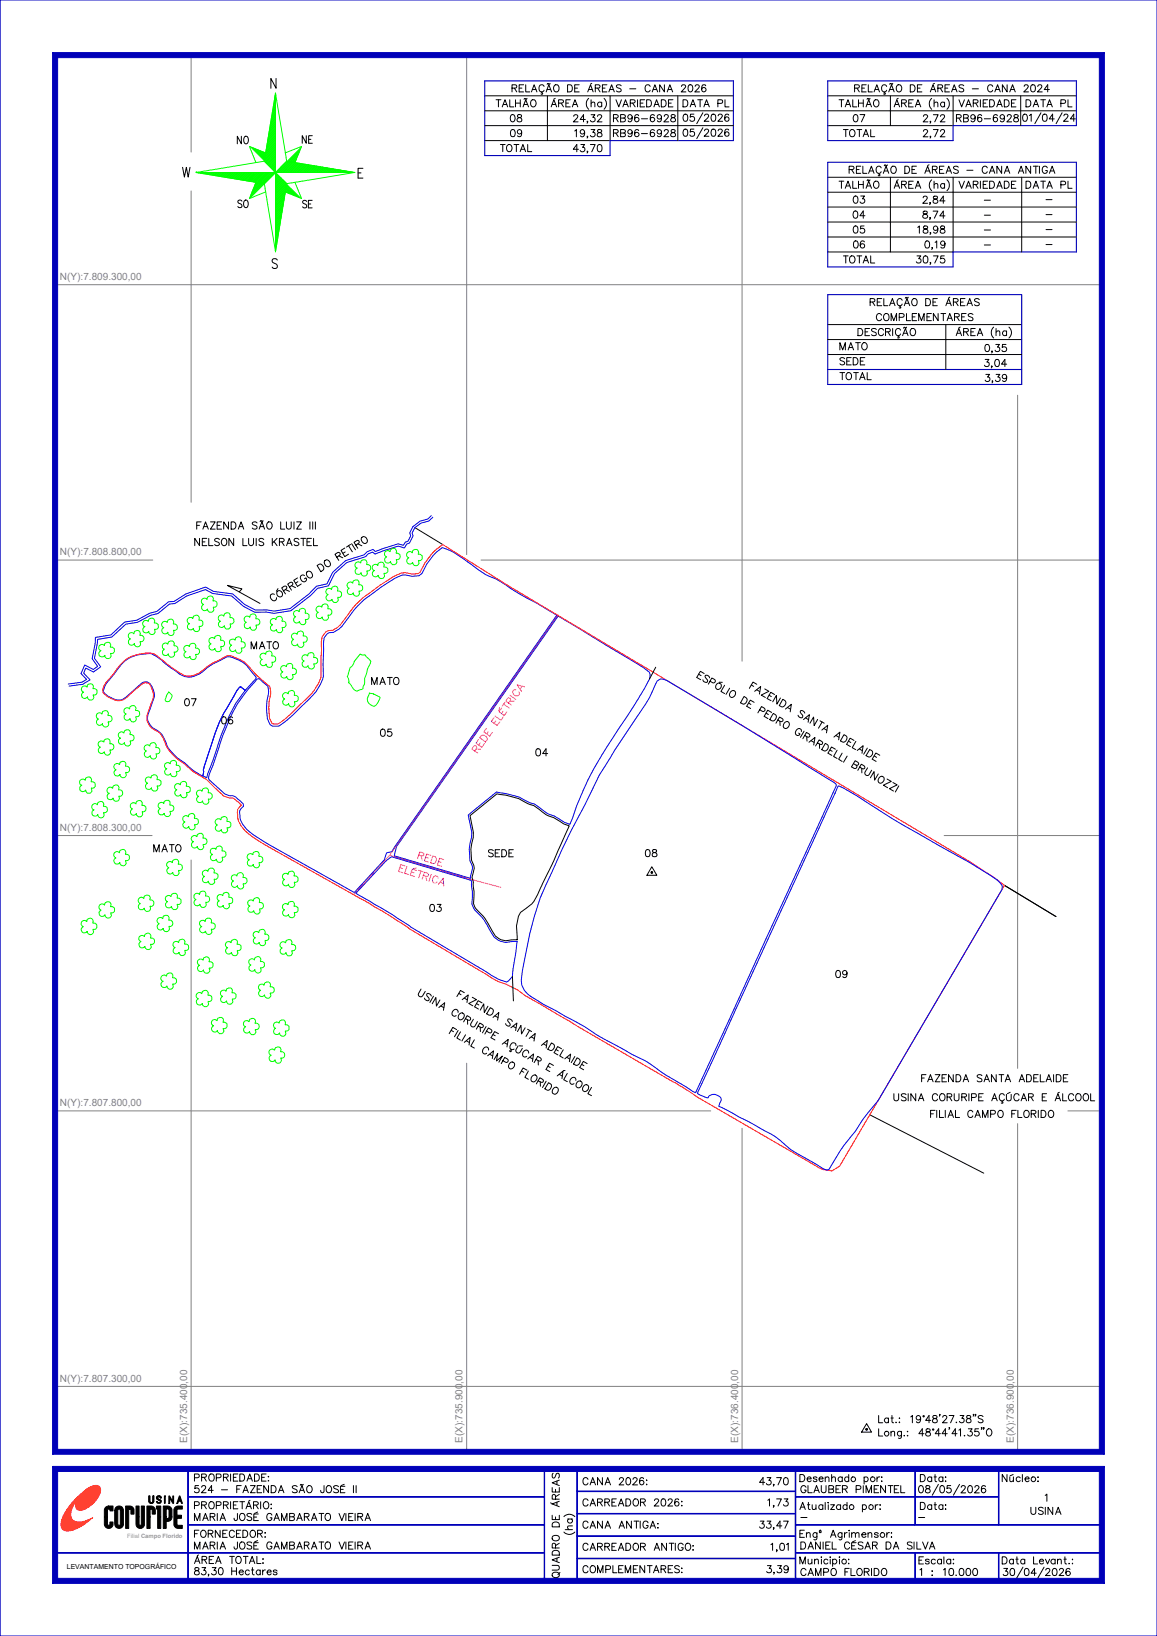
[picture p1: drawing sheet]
<svg xmlns="http://www.w3.org/2000/svg" width="420mm" height="594mm" viewBox="0 0 420 594" stroke-linecap="round" stroke-linejoin="round" font-family="sans-serif">
<defs><g id="words">
<g font-size="5">
<text x="98.3" y="32.1">N</text>
<text x="66.3" y="64.3">W</text>
<text x="130" y="64.7">E</text>
<text x="98.8" y="97.5">S</text>
</g>
<g font-size="3.8">
<text x="86.1" y="52.2">NO</text>
<text x="109.7" y="52">NE</text>
<text x="86.3" y="75.4">SO</text>
<text x="109.9" y="75.5">SE</text>
</g>
<g font-size="3.6">
<text x="185.9" y="33.4">RELAÇÃO DE ÁREAS - CANA 2026</text>
<text x="310.2" y="33.4">RELAÇÃO DE ÁREAS - CANA 2024</text>
<text x="180.1" y="38.8">TALHÃO</text>
<text x="200.1" y="38.8">ÁREA (ha)</text>
<text x="223.6" y="38.8">VARIEDADE</text>
<text x="247.9" y="38.8">DATA PL</text>
<text x="304.6" y="38.8">TALHÃO</text>
<text x="324.6" y="38.8">ÁREA (ha)</text>
<text x="348.1" y="38.8">VARIEDADE</text>
<text x="372.5" y="38.8">DATA PL</text>
<text x="185.3" y="44.2">08</text>
<text x="208.1" y="44.2">24,32</text>
<text x="222.7" y="44.2">RB96-6928</text>
<text x="247.9" y="44">05/2026</text>
<text x="309.7" y="44.2">07</text>
<text x="335.1" y="44.2">2,72</text>
<text x="347.2" y="44.2">RB96-6928</text>
<text x="371.2" y="44">01/04/24</text>
<text x="185.3" y="49.6">09</text>
<text x="208.6" y="49.7">19,38</text>
<text x="222.7" y="49.6">RB96-6928</text>
<text x="247.9" y="49.5">05/2026</text>
<text x="306.2" y="49.6">TOTAL</text>
<text x="335.1" y="49.7">2,72</text>
<text x="181.6" y="55.1">TOTAL</text>
<text x="208.1" y="55.1">43,70</text>
<text x="308.2" y="62.9">RELAÇÃO DE ÁREAS - CANA ANTIGA</text>
<text x="304.6" y="68.4">TALHÃO</text>
<text x="324.6" y="68.4">ÁREA (ha)</text>
<text x="348.1" y="68.4">VARIEDADE</text>
<text x="372.5" y="68.4">DATA PL</text>
<text x="309.7" y="73.8">03</text>
<text x="335" y="73.8">2,84</text>
<text x="357.3" y="73.8">-</text>
<text x="379.7" y="73.6">-</text>
<text x="309.7" y="79.2">04</text>
<text x="335" y="79.2">8,74</text>
<text x="357.3" y="79.2">-</text>
<text x="379.7" y="79">-</text>
<text x="309.7" y="84.6">05</text>
<text x="333.1" y="84.7">18,98</text>
<text x="357.3" y="84.6">-</text>
<text x="379.7" y="84.5">-</text>
<text x="379.7" y="89.9">-</text>
<text x="306.2" y="95.5">TOTAL</text>
<text x="309.8" y="90.1">06</text>
<text x="332.6" y="95.5">30,75</text>
<text x="335.7" y="90.1">0,19</text>
<text x="357.3" y="90.1">-</text>
<text x="315.9" y="111">RELAÇÃO DE ÁREAS</text>
<text x="318.1" y="116.4">COMPLEMENTARES</text>
<text x="311.4" y="121.9">DESCRIÇÃO</text>
<text x="347.1" y="121.9">ÁREA (ha)</text>
<text x="304.9" y="127">MATO</text>
<text x="357.5" y="127.7">0,35</text>
<text x="304.9" y="132.5">SEDE</text>
<text x="304.9" y="137.9">TOTAL</text>
<text x="357.4" y="133.1">3,04</text>
<text x="357.6" y="138.5">3,39</text>
<text x="71.4" y="192.1">FAZENDA SÃO LUIZ III</text>
<text x="70.7" y="198.1">NELSON LUIS KRASTEL</text>
<text x="99.1" y="218.5" transform="rotate(-32 99.1 218.5)">CÓRREGO DO RETIRO</text>
<text x="91.2" y="235.6">MATO</text>
<text x="252.9" y="246" transform="rotate(30 252.9 246)">ESPÓLIO DE PEDRO GIRARDELLI BRUNOZZI</text>
<text x="134.9" y="248.6">MATO</text>
<text x="272" y="249.9" transform="rotate(30 272 249.9)">FAZENDA SANTA ADELAIDE</text>
<text x="67" y="256.3">07</text>
<text x="80.5" y="262.8">06</text>
<text x="138.1" y="267.4">05</text>
<text x="194.5" y="274.5">04</text>
<text x="55.8" y="309.3">MATO</text>
<text x="177.3" y="311.1">SEDE</text>
<text x="234.3" y="311">08</text>
<text x="156" y="331">03</text>
<text x="303.4" y="354.9">09</text>
<text x="165.8" y="361.8" transform="rotate(30 165.8 361.8)">FAZENDA SANTA ADELAIDE</text>
<text x="163.1" y="375.3" transform="rotate(30 163.1 375.3)">FILIAL CAMPO FLORIDO</text>
<text x="334.6" y="392.8">FAZENDA SANTA ADELAIDE</text>
<text x="324.5" y="399.7">USINA CORURIPE AÇÚCAR E ÁLCOOL</text>
<text x="337.8" y="405.7">FILIAL CAMPO FLORIDO</text>
<text x="319" y="516.6">Lat.: 19°48'27.38&quot;S</text>
<text x="319" y="521.4">Long.: 48°44'41.35&quot;O</text>
<text x="70.6" y="537.8">PROPRIEDADE:</text>
<text x="211.6" y="539.1">CANA 2026:</text>
<text x="275.7" y="539.1">43,70</text>
<text x="290.4" y="538">Desenhado por:</text>
<text x="334.1" y="538">Data:</text>
<text x="363.8" y="538">Núcleo:</text>
<text x="70.6" y="542">524 - FAZENDA SÃO JOSÉ II</text>
<text x="290.7" y="542">GLAUBER PIMENTEL</text>
<text x="333.4" y="542">08/05/2026</text>
<text x="379.4" y="545.1">1</text>
<text x="70.6" y="547.8">PROPRIETÁRIO:</text>
<text x="211.6" y="546.8">CARREADOR 2026:</text>
<text x="278.7" y="546.8">1,73</text>
<text x="290.4" y="548.1">Atualizado por:</text>
<text x="334.1" y="548.1">Data:</text>
<text x="374.2" y="549.9">USINA</text>
<text x="70.6" y="552.1">MARIA JOSÉ GAMBARATO VIEIRA</text>
<text x="207.8" y="557.1" transform="rotate(-90 207.8 557.1)">(ha)</text>
<text x="211.6" y="554.9">CANA ANTIGA:</text>
<text x="275.7" y="554.9">33,47</text>
<text x="290.7" y="552.1">-</text>
<text x="333.4" y="552.1">-</text>
<text x="70.6" y="562.5">MARIA JOSÉ GAMBARATO VIEIRA</text>
<text x="70.6" y="558.2">FORNECEDOR:</text>
<text x="211.6" y="562.9">CARREADOR ANTIGO:</text>
<text x="279.8" y="562.9">1,01</text>
<text x="290.4" y="558.2">Engº Agrimensor:</text>
<text x="290.7" y="562.5">DANIEL CÉSAR DA SILVA</text>
<text x="70.6" y="567.7">ÁREA TOTAL:</text>
<text x="290.4" y="567.8">Municipio:</text>
<text x="333.6" y="567.8">Escala:</text>
<text x="363.8" y="567.8">Data Levant.:</text>
<text x="70.6" y="571.8">83,30 Hectares</text>
<text x="203" y="572.8" transform="rotate(-90 203 572.8)">QUADRO DE ÁREAS</text>
<text x="211.6" y="571">COMPLEMENTARES:</text>
<text x="278.3" y="571">3,39</text>
<text x="290.7" y="572.1">CAMPO FLORIDO</text>
<text x="333.9" y="572.1">1 : 10.000</text>
<text x="364.2" y="572.1">30/04/2026</text>
</g>
<g font-size="3.6" fill="#808080">
<text x="21.8" y="101.7">N(Y):7.809.300,00</text>
<text x="21.8" y="201.7">N(Y):7.808.800,00</text>
<text x="21.8" y="301.7">N(Y):7.808.300,00</text>
<text x="21.8" y="401.7">N(Y):7.807.800,00</text>
<text x="21.8" y="501.7">N(Y):7.807.300,00</text>
<text x="68" y="523.8" transform="rotate(-90 68 523.8)">E(X):735.400,00</text>
<text x="167.9" y="523.8" transform="rotate(-90 167.9 523.8)">E(X):735.900,00</text>
<text x="268" y="523.8" transform="rotate(-90 268 523.8)">E(X):736.400,00</text>
<text x="368" y="523.8" transform="rotate(-90 368 523.8)">E(X):736.900,00</text>
</g>
<g font-size="3.6" fill="#f0f">
<text x="173.4" y="273.4" transform="rotate(-55 173.4 273.4)">REDE ELÉTRICA</text>
<text x="151.6" y="311.8" transform="rotate(18 151.6 311.8)">REDE</text>
<text x="144.7" y="316.4" transform="rotate(18 144.7 316.4)">ELÉTRICA</text>
</g>
<text font-size="2.5" x="24.3" y="569.6">LEVANTAMENTO TOPOGRÁFICO</text>
<text font-size="2.1" fill="#989898" x="46.2" y="558.3">Filial Campo Florido</text>
</g></defs>
<!-- layer: QUADRO_DE_AREAS_CANA_ANTIGA -->
<path d="M300.5 45.6h45.5M300.5 91.5h45.5" fill="none" stroke="#000" stroke-width=".36"/>
<path d="M346 45.6h44.7M346 91.5h44.7" fill="none" stroke="#0000b8" stroke-width=".4"/>
<!-- layer: QUADRO_DE_AREAS_COMPLEMENTARES -->
<path d="M300.5 134.2h70.4" fill="none" stroke="#0000b8" stroke-width=".4"/>
<!-- layer: 0114000524006 -->
<path d="M86.9 249.6l.5-.2 1.6 1.2a59.5 59.5 0 0 0-10.4 21.6l-3.5 10.2-1.6-.7 .7-3.5 2.4-7.5a57.3 57.3 0 0 1 8-17.4z" fill="none" stroke="#00f" stroke-width=".36"/>
<!-- layer: MALHA -->
<g fill="none" stroke="#808080" stroke-width=".36">
<path d="M69.4 20v35.2M169.4 20v181.4M269.4 20v220.1M69.4 69.3v113.1M20 103.4h380M369.4 143.5v244.4M20 203.3h35.5M174.6 203.3h225.4M20 303.4h35.2M69.4 312.3v214.8M342.7 303.4h57.3M169.4 386v141.1"/>
<path d="M20 403.3h238M269.4 409.6v117.5M369.4 408v119.1M387.6 403.3h12.4M20 503.4h380"/>
</g>
<!-- layer: MATO -->
<g fill="none" stroke="#0f0" stroke-width=".36">
<path d="M73.3 217.7a1.16 1.16 0 0 1 1.9-.1 1.16 1.16 0 0 1 1.4-1.2 1.16 1.16 0 0 1 .7 1.8 1.18 1.18 0 0 1 1.5 1.1 1.18 1.18 0 0 1-1.4 1.2 1.15 1.15 0 0 1-.6 1.7 1.15 1.15 0 0 1-1.5-1 1.17 1.17 0 0 1-1.9 .1 1.17 1.17 0 0 1 .5-1.8l-.8-.8zM118.6 214a1.22 1.22 0 0 1 1.7 .1 1.18 1.18 0 0 1 1.5-1.2 1.18 1.18 0 0 1 .7 1.7 1.18 1.18 0 0 1 1.5 1.1 1.18 1.18 0 0 1-1.4 1.2 1.15 1.15 0 0 1-.6 1.8 1.15 1.15 0 0 1-1.5-1.1 1.16 1.16 0 0 1-1.9 .1 1.16 1.16 0 0 1 .5-1.8 1.21 1.21 0 0 1-.5-1.9zM128.2 215.3a1.17 1.17 0 0 0 1.5 1.1 1.17 1.17 0 0 0 .6-1.8 1.17 1.17 0 0 0 1.4-1.2 1.17 1.17 0 0 0-1.5-1.1 1.15 1.15 0 0 0-.7-1.7 1.15 1.15 0 0 0-1.4 1.1 1.15 1.15 0 0 0-1.9 .1 1.15 1.15 0 0 0 .6 1.8 1.19 1.19 0 0 0-.5 1.8 1.19 1.19 0 0 0 1.9-.1M129.1 204.4a1.18 1.18 0 0 1 1.8 0 1.17 1.17 0 0 1 1.5-1.1 1.17 1.17 0 0 1 .7 1.7 1.17 1.17 0 0 1 1.4 1.1 1.17 1.17 0 0 1-1.4 1.2 1.17 1.17 0 0 1-.5 1.8 1.17 1.17 0 0 1-1.6-1.1 1.18 1.18 0 0 1-1.9 .1 1.18 1.18 0 0 1 .6-1.9 1.09 1.09 0 0 1-.6-1.8zM135.4 205.2a1.19 1.19 0 0 1 1.7 .1 1.18 1.18 0 0 1 1.5-1.2 1.18 1.18 0 0 1 .7 1.8 1.17 1.17 0 0 1 1.5 1.1 1.17 1.17 0 0 1-1.4 1.2 1.17 1.17 0 0 1-.5 1.8 1.17 1.17 0 0 1-1.6-1.1 1.18 1.18 0 0 1-1.9 .1 1.18 1.18 0 0 1 .5-1.8 1.15 1.15 0 0 1-.5-2zM139.8 200.3a1.18 1.18 0 0 1 1.8 0 1.17 1.17 0 0 1 1.5-1.1 1.17 1.17 0 0 1 .7 1.7 1.17 1.17 0 0 1 1.4 1.1 1.17 1.17 0 0 1-1.3 1.1 1.17 1.17 0 0 1-.6 1.9 1.17 1.17 0 0 1-1.5-1.1 1.19 1.19 0 0 1-1.9 .1 1.19 1.19 0 0 1 .4-1.9l-.7-.6zM147.9 200.6a1.19 1.19 0 0 1 1.7 .1 1.17 1.17 0 0 1 1.5-1.2 1.17 1.17 0 0 1 .7 1.7 1.17 1.17 0 0 1 1.5 1.1 1.17 1.17 0 0 1-1.4 1.2 1.17 1.17 0 0 1-.5 1.8 1.17 1.17 0 0 1-1.6-1 1.17 1.17 0 0 1-1.9 .1 1.17 1.17 0 0 1 .5-1.9 1.15 1.15 0 0 1-.5-1.9zM36.1 234.4a1.18 1.18 0 0 1 1.8 0 1.17 1.17 0 0 1 1.4-1.2 1.17 1.17 0 0 1 .8 1.7 1.17 1.17 0 0 1 1.4 1.2 1.17 1.17 0 0 1-1.4 1.1 1.17 1.17 0 0 1-.5 1.9 1.17 1.17 0 0 1-1.6-1.1 1.18 1.18 0 0 1-1.9 .1 1.18 1.18 0 0 1 .6-1.9 1.09 1.09 0 0 1-.6-1.8zM46.8 230.1a1.18 1.18 0 0 1 1.8 0 1.18 1.18 0 0 1 1.5-1.2 1.18 1.18 0 0 1 .7 1.8 1.17 1.17 0 0 1 1.4 1.1 1.17 1.17 0 0 1-1.4 1.2 1.17 1.17 0 0 1-.5 1.8 1.17 1.17 0 0 1-1.5-1.1 1.2 1.2 0 0 1-2 .1 1.2 1.2 0 0 1 .5-1.9l-.4-.2-.3-.6zM52.1 225.6a1.18 1.18 0 0 1 1.7 0 1.17 1.17 0 0 1 1.5-1.1 1.17 1.17 0 0 1 .7 1.7 1.17 1.17 0 0 1 1.5 1.1 1.17 1.17 0 0 1-1.4 1.2 1.17 1.17 0 0 1-.5 1.8 1.17 1.17 0 0 1-1.6-1 1.18 1.18 0 0 1-1.9 0 1.18 1.18 0 0 1 .5-1.8 1.09 1.09 0 0 1-.5-1.9zM59 226a1.16 1.16 0 0 1 1.7 0 1.17 1.17 0 0 1 1.5-1.1 1.17 1.17 0 0 1 .7 1.7 1.17 1.17 0 0 1 1.5 1.1 1.17 1.17 0 0 1-1.4 1.1 1.17 1.17 0 0 1-.5 1.9 1.17 1.17 0 0 1-1.6-1.1 1.19 1.19 0 0 1-1.9 .1 1.19 1.19 0 0 1 .5-1.9 1.15 1.15 0 0 1-.5-1.8zM61.1 237.4a1.17 1.17 0 0 0 1.5 1.2 1.17 1.17 0 0 0 .6-1.9 1.18 1.18 0 0 0 1.4-1.2 1.18 1.18 0 0 0-1.5-1.1 1.17 1.17 0 0 0-.7-1.7 1.17 1.17 0 0 0-1.5 1.2 1.15 1.15 0 0 0-1.8 .1 1.15 1.15 0 0 0 .6 1.7 1.19 1.19 0 0 0-.5 1.9 1.19 1.19 0 0 0 1.9-.1"/>
<path d="M67 234.7a1.14 1.14 0 0 1 1.8 0 1.17 1.17 0 0 1 1.4-1.1 1.17 1.17 0 0 1 .8 1.7 1.17 1.17 0 0 1 1.4 1.1 1.17 1.17 0 0 1-1.4 1.2 1.17 1.17 0 0 1-.5 1.8 1.17 1.17 0 0 1-1.6-1.1 1.18 1.18 0 0 1-1.9 .1 1.18 1.18 0 0 1 .5-1.8 1.09 1.09 0 0 1-.5-1.9zM68.2 224.6a1.24 1.24 0 0 1 1.8 0 1.16 1.16 0 0 1 1.5-1.2 1.16 1.16 0 0 1 .7 1.7 1.18 1.18 0 0 1 1.5 1.1 1.18 1.18 0 0 1-1.4 1.2 1.18 1.18 0 0 1-.6 1.8 1.18 1.18 0 0 1-1.6-1 1.17 1.17 0 0 1-1.8 0 1.17 1.17 0 0 1 .5-1.8l-.8-.7zM78 235.5a1.17 1.17 0 0 0 1.6 1.1 1.17 1.17 0 0 0 .5-1.9 1.18 1.18 0 0 0 1.4-1.1 1.18 1.18 0 0 0-1.5-1.1 1.18 1.18 0 0 0-.7-1.8 1.18 1.18 0 0 0-1.4 1.2 1.14 1.14 0 0 0-1.8 .1 1.14 1.14 0 0 0 .5 1.7 1.17 1.17 0 0 0-.5 1.8 1.17 1.17 0 0 0 1.9 0M79.5 223.7a1.13 1.13 0 0 1 1.8 0 1.18 1.18 0 0 1 1.4-1.2 1.18 1.18 0 0 1 .7 1.8 1.17 1.17 0 0 1 1.5 1.1 1.17 1.17 0 0 1-1.4 1.2 1.15 1.15 0 0 1-.6 1.7 1.15 1.15 0 0 1-1.5-1 1.17 1.17 0 0 1-1.9 .1 1.17 1.17 0 0 1 .5-1.9 1.15 1.15 0 0 1-.5-1.8zM83.6 232.4a1.23 1.23 0 0 1 1.7 .1 1.18 1.18 0 0 1 1.5-1.2 1.18 1.18 0 0 1 .7 1.7 1.18 1.18 0 0 1 1.5 1.1 1.18 1.18 0 0 1-1.4 1.2 1.17 1.17 0 0 1-.6 1.8 1.17 1.17 0 0 1-1.5-1 1.18 1.18 0 0 1-1.9 0 1.18 1.18 0 0 1 .5-1.8 1.21 1.21 0 0 1-.5-1.9zM88.9 224.1a1.23 1.23 0 0 1 1.8 0 1.18 1.18 0 0 1 1.4-1.2 1.18 1.18 0 0 1 .7 1.8 1.17 1.17 0 0 1 1.5 1.1 1.17 1.17 0 0 1-1.4 1.2 1.17 1.17 0 0 1-.5 1.8 1.17 1.17 0 0 1-1.6-1.1 1.18 1.18 0 0 1-1.9 .1 1.18 1.18 0 0 1 .5-1.8 1.15 1.15 0 0 1-.5-1.9zM100.3 228.5a1.17 1.17 0 0 0 1.6 1.2 1.17 1.17 0 0 0 .5-1.9 1.18 1.18 0 0 0 1.4-1.1 1.18 1.18 0 0 0-1.5-1.2 1.18 1.18 0 0 0-.7-1.7 1.18 1.18 0 0 0-1.4 1.2 1.15 1.15 0 0 0-1.9 .1 1.15 1.15 0 0 0 .6 1.7 1.18 1.18 0 0 0-.5 1.9 1.18 1.18 0 0 0 1.9-.1M108.7 225.6a1.17 1.17 0 0 0 1.6 1.2 1.17 1.17 0 0 0 .5-1.9 1.17 1.17 0 0 0 1.4-1.2 1.17 1.17 0 0 0-1.5-1 1.16 1.16 0 0 0-.7-1.8 1.16 1.16 0 0 0-1.4 1.2 1.16 1.16 0 0 0-1.9 .1 1.16 1.16 0 0 0 .6 1.7 1.19 1.19 0 0 0-.5 1.9 1.19 1.19 0 0 0 1.9-.1M117 224a1.15 1.15 0 0 0 1.5 1.1 1.15 1.15 0 0 0 .5-1.8 1.18 1.18 0 0 0 1.4-1.2 1.18 1.18 0 0 0-1.4-1.1 1.17 1.17 0 0 0-.8-1.7 1.17 1.17 0 0 0-1.4 1.2 1.14 1.14 0 0 0-1.8 .1 1.14 1.14 0 0 0 .6 1.7 1.17 1.17 0 0 0-.6 1.8 1.17 1.17 0 0 0 1.9 0M130.7 237.5l.8 .3 1-.1 1.5 1.7a.97 .97 0 0 1 .4 1.5l-.9 1.7-.6 2.3a4.8 4.8 0 0 0-.6 3.5l-.4 .8-.1 .8-2.2 .9a3.6 3.6 0 0 1-2.4-2.4l-.7-.6 .1-1.2-.5-1.1 1-3.2 .6-.4 .9-1.9zM31.7 253a1.17 1.17 0 0 0 1.6 1.1 1.17 1.17 0 0 0 .5-1.8 1.18 1.18 0 0 0 1.4-1.2 1.18 1.18 0 0 0-1.4-1.1 1.18 1.18 0 0 0-.7-1.7 1.18 1.18 0 0 0-1.5 1.2 1.16 1.16 0 0 0-1.9 0 1.16 1.16 0 0 0 .7 1.8 1.17 1.17 0 0 0-.5 1.8 1.17 1.17 0 0 0 1.8 0M35.3 259.1a1.21 1.21 0 0 1 1.7 .1 1.18 1.18 0 0 1 1.5-1.2 1.18 1.18 0 0 1 .7 1.8 1.17 1.17 0 0 1 1.5 1.1 1.17 1.17 0 0 1-1.4 1.2 1.17 1.17 0 0 1-.6 1.8 1.17 1.17 0 0 1-1.5-1.1 1.2 1.2 0 0 1-1.9 .1 1.2 1.2 0 0 1 .4-1.9 1.13 1.13 0 0 1-.4-1.9z"/>
<path d="M96.6 241.1a1.17 1.17 0 0 0 1.5 1.2 1.17 1.17 0 0 0 .6-1.9 1.17 1.17 0 0 0 1.4-1.2 1.17 1.17 0 0 0-1.5-1.1 1.16 1.16 0 0 0-.7-1.7 1.16 1.16 0 0 0-1.4 1.2 1.15 1.15 0 0 0-1.9 .1 1.15 1.15 0 0 0 .6 1.7 1.19 1.19 0 0 0-.5 1.9 1.19 1.19 0 0 0 1.9-.1M104.1 245.6a1.15 1.15 0 0 0 1.6 1.1 1.15 1.15 0 0 0 .5-1.8 1.18 1.18 0 0 0 1.4-1.2 1.18 1.18 0 0 0-1.5-1.1 1.17 1.17 0 0 0-.7-1.7 1.17 1.17 0 0 0-1.5 1.2 1.14 1.14 0 0 0-1.8 .1 1.14 1.14 0 0 0 .6 1.7 1.17 1.17 0 0 0-.5 1.8 1.17 1.17 0 0 0 1.9 0M104.8 255.5a1.17 1.17 0 0 0 1.5 1.1 1.17 1.17 0 0 0 .6-1.8 1.17 1.17 0 0 0 1.3-1.2 1.17 1.17 0 0 0-1.4-1.1 1.16 1.16 0 0 0-.7-1.8 1.16 1.16 0 0 0-1.5 1.2 1.15 1.15 0 0 0-1.8 .1 1.15 1.15 0 0 0 .6 1.7 1.17 1.17 0 0 0-.5 1.8 1.17 1.17 0 0 0 1.8 0M111.8 241.7a1.15 1.15 0 0 0 1.6 1.1 1.15 1.15 0 0 0 .5-1.8 1.18 1.18 0 0 0 1.4-1.2 1.18 1.18 0 0 0-1.5-1.1 1.17 1.17 0 0 0-.7-1.7 1.17 1.17 0 0 0-1.5 1.1 1.14 1.14 0 0 0-1.8 .2 1.14 1.14 0 0 0 .6 1.7 1.17 1.17 0 0 0-.5 1.8 1.17 1.17 0 0 0 1.9 0M134 251.6l1.6 .4 2.3 1.1-.7 1.9-1.2 1.4a2.68 2.68 0 0 1-2.5-1.7 2.68 2.68 0 0 1 .6-2.9zM37.8 273a1.17 1.17 0 0 0 1.6 1.1 1.17 1.17 0 0 0 .5-1.8 1.17 1.17 0 0 0 1.4-1.2 1.17 1.17 0 0 0-1.5-1.1 1.15 1.15 0 0 0-.7-1.7 1.15 1.15 0 0 0-1.4 1.1 1.15 1.15 0 0 0-1.9 .1 1.15 1.15 0 0 0 .6 1.8 1.19 1.19 0 0 0-.5 1.8 1.19 1.19 0 0 0 1.9-.1M43.2 266.1a1.18 1.18 0 0 1 1.8 0 1.17 1.17 0 0 1 1.4-1.1 1.17 1.17 0 0 1 .8 1.7 1.17 1.17 0 0 1 1.4 1.1 1.17 1.17 0 0 1-1.4 1.2 1.17 1.17 0 0 1-.5 1.8 1.17 1.17 0 0 1-1.6-1.1 1.18 1.18 0 0 1-1.9 .1 1.18 1.18 0 0 1 .6-1.8 1.09 1.09 0 0 1-.6-1.9zM47.2 261a1.17 1.17 0 0 0 1.5 1.1 1.17 1.17 0 0 0 .6-1.9 1.18 1.18 0 0 0 1.4-1.1 1.18 1.18 0 0 0-1.5-1.1 1.18 1.18 0 0 0-.7-1.8 1.18 1.18 0 0 0-1.5 1.2 1.16 1.16 0 0 0-1.8 .1 1.16 1.16 0 0 0 .6 1.7 1.18 1.18 0 0 0-.5 1.9 1.18 1.18 0 0 0 1.9-.1M52.5 270.9a1.24 1.24 0 0 1 1.9 0 1.16 1.16 0 0 1 1.4-1.2 1.16 1.16 0 0 1 .7 1.7 1.18 1.18 0 0 1 1.5 1.1 1.18 1.18 0 0 1-1.4 1.2 1.17 1.17 0 0 1-.5 1.8 1.17 1.17 0 0 1-1.6-1 1.19 1.19 0 0 1-1.9 0 1.19 1.19 0 0 1 .5-1.8l-.7-.7zM60 277.3a1.23 1.23 0 0 1 1.8 0 1.18 1.18 0 0 1 1.4-1.2 1.18 1.18 0 0 1 .7 1.8 1.17 1.17 0 0 1 1.5 1.1 1.17 1.17 0 0 1-1.4 1.2 1.17 1.17 0 0 1-.5 1.8 1.17 1.17 0 0 1-1.6-1.1 1.18 1.18 0 0 1-1.9 .1 1.18 1.18 0 0 1 .5-1.9 1.21 1.21 0 0 1-.5-1.8zM31.1 286.9a1.17 1.17 0 0 0 1.5 1.1 1.17 1.17 0 0 0 .6-1.8 1.18 1.18 0 0 0 1.4-1.2 1.18 1.18 0 0 0-1.5-1.1 1.18 1.18 0 0 0-.7-1.8 1.18 1.18 0 0 0-1.5 1.2 1.16 1.16 0 0 0-1.8 .1 1.16 1.16 0 0 0 .6 1.7 1.18 1.18 0 0 0-.5 1.9 1.18 1.18 0 0 0 1.9-.1M33.6 292.2a1.18 1.18 0 0 1 1.7 0 1.18 1.18 0 0 1 1.5-1.2 1.18 1.18 0 0 1 .7 1.8 1.17 1.17 0 0 1 1.5 1.1 1.17 1.17 0 0 1-1.4 1.1 1.17 1.17 0 0 1-.5 1.9 1.17 1.17 0 0 1-1.6-1.1 1.18 1.18 0 0 1-1.9 .1 1.18 1.18 0 0 1 .5-1.9 1.09 1.09 0 0 1-.5-1.8z"/>
<path d="M39.1 286.2a1.18 1.18 0 0 1 1.8 0 1.17 1.17 0 0 1 1.4-1.1 1.17 1.17 0 0 1 .8 1.7 1.17 1.17 0 0 1 1.4 1.1 1.17 1.17 0 0 1-1.4 1.1 1.17 1.17 0 0 1-.5 1.9 1.17 1.17 0 0 1-1.6-1.1 1.18 1.18 0 0 1-1.9 .1 1.18 1.18 0 0 1 .6-1.9 1.09 1.09 0 0 1-.6-1.8zM43.5 281.2a1.17 1.17 0 0 0 1.6 1.1 1.17 1.17 0 0 0 .5-1.8 1.18 1.18 0 0 0 1.4-1.2 1.18 1.18 0 0 0-1.4-1.1 1.17 1.17 0 0 0-.8-1.7 1.17 1.17 0 0 0-1.4 1.1 1.14 1.14 0 0 0-1.8 .1 1.14 1.14 0 0 0 .5 1.7 1.17 1.17 0 0 0-.5 1.9 1.17 1.17 0 0 0 1.9-.1M49.5 295.4a1.16 1.16 0 0 1-1.9 .1 1.16 1.16 0 0 1 .5-1.8 1.16 1.16 0 0 1-.6-1.7 1.16 1.16 0 0 1 1.9-.1 1.16 1.16 0 0 1 1.4-1.2 1.16 1.16 0 0 1 .7 1.8 1.16 1.16 0 0 1 1.5 1 1.16 1.16 0 0 1-1.4 1.2 1.17 1.17 0 0 1-.5 1.8 1.17 1.17 0 0 1-1.6-1.1M53 282.5a1.17 1.17 0 0 1 1.8 0 1.17 1.17 0 0 1 1.5-1.1 1.17 1.17 0 0 1 .7 1.7 1.18 1.18 0 0 1 1.5 1.1 1.18 1.18 0 0 1-1.5 1.1 1.17 1.17 0 0 1-.5 1.9 1.17 1.17 0 0 1-1.5-1.1 1.17 1.17 0 0 1-2 .1 1.17 1.17 0 0 1 .6-1.8 1.21 1.21 0 0 1-.6-1.9zM59.6 295.3a1.15 1.15 0 0 0 1.6 1.1 1.15 1.15 0 0 0 .5-1.8 1.18 1.18 0 0 0 1.4-1.2 1.18 1.18 0 0 0-1.5-1.1 1.15 1.15 0 0 0-.7-1.7 1.15 1.15 0 0 0-1.4 1.1 1.15 1.15 0 0 0-1.9 .1 1.15 1.15 0 0 0 .6 1.8 1.17 1.17 0 0 0-.5 1.8 1.17 1.17 0 0 0 1.9-.1M65.6 288.5a1.17 1.17 0 0 0 1.6 1.1 1.17 1.17 0 0 0 .5-1.8 1.17 1.17 0 0 0 1.4-1.2 1.17 1.17 0 0 0-1.5-1.1 1.16 1.16 0 0 0-.7-1.8 1.16 1.16 0 0 0-1.4 1.2 1.16 1.16 0 0 0-1.9 .1 1.16 1.16 0 0 0 .6 1.8 1.17 1.17 0 0 0-.5 1.8 1.17 1.17 0 0 0 1.9-.1M71.6 287.3a1.18 1.18 0 0 1 1.8 0 1.15 1.15 0 0 1 1.4-1.2 1.15 1.15 0 0 1 .7 1.7 1.18 1.18 0 0 1 1.5 1.1 1.18 1.18 0 0 1-1.4 1.2 1.18 1.18 0 0 1-.5 1.8 1.18 1.18 0 0 1-1.6-1 1.17 1.17 0 0 1-1.9 0 1.17 1.17 0 0 1 .5-1.8 1.11 1.11 0 0 1-.5-1.8zM43.5 313.2a1.15 1.15 0 0 0 1.5 1.1 1.15 1.15 0 0 0 .6-1.8 1.18 1.18 0 0 0 1.4-1.2 1.18 1.18 0 0 0-1.5-1.1 1.18 1.18 0 0 0-.7-1.8 1.18 1.18 0 0 0-1.5 1.2 1.14 1.14 0 0 0-1.8 .1 1.14 1.14 0 0 0 .6 1.8 1.17 1.17 0 0 0-.5 1.8 1.17 1.17 0 0 0 1.9-.1M60.7 313.2a1.18 1.18 0 0 1 1.9 0 1.16 1.16 0 0 1 1.4-1.2 1.16 1.16 0 0 1 .7 1.8 1.18 1.18 0 0 1 1.5 1.1 1.18 1.18 0 0 1-1.4 1.2 1.17 1.17 0 0 1-.6 1.8 1.17 1.17 0 0 1-1.5-1.1 1.16 1.16 0 0 1-1.9 .1 1.16 1.16 0 0 1 .5-1.8 1.21 1.21 0 0 1-.6-1.9zM68.5 300.1a1.17 1.17 0 0 0 1.6 1.1 1.17 1.17 0 0 0 .5-1.8 1.18 1.18 0 0 0 1.4-1.2 1.18 1.18 0 0 0-1.5-1.1 1.18 1.18 0 0 0-.7-1.7 1.18 1.18 0 0 0-1.4 1.2 1.15 1.15 0 0 0-1.9 .1 1.15 1.15 0 0 0 .6 1.7 1.17 1.17 0 0 0-.5 1.8 1.17 1.17 0 0 0 1.9 0M75.6 319.9a1.17 1.17 0 0 0 1.6 1.2 1.17 1.17 0 0 0 .5-1.9 1.18 1.18 0 0 0 1.4-1.2 1.18 1.18 0 0 0-1.4-1.1 1.17 1.17 0 0 0-.8-1.7 1.17 1.17 0 0 0-1.4 1.2 1.14 1.14 0 0 0-1.8 .1 1.14 1.14 0 0 0 .6 1.7 1.17 1.17 0 0 0-.6 1.8 1.17 1.17 0 0 0 1.9 0M78.5 312a1.17 1.17 0 0 0 1.6 1.1 1.17 1.17 0 0 0 .5-1.9 1.18 1.18 0 0 0 1.4-1.1 1.18 1.18 0 0 0-1.4-1.1 1.18 1.18 0 0 0-.8-1.8 1.18 1.18 0 0 0-1.4 1.2 1.16 1.16 0 0 0-1.9 .1 1.16 1.16 0 0 0 .7 1.7 1.17 1.17 0 0 0-.6 1.8 1.17 1.17 0 0 0 1.9 0"/>
<path d="M80.4 301.2a1.15 1.15 0 0 0 1.5 1.2 1.15 1.15 0 0 0 .5-1.9 1.18 1.18 0 0 0 1.4-1.1 1.18 1.18 0 0 0-1.5-1.2 1.18 1.18 0 0 0-.7-1.7 1.18 1.18 0 0 0-1.5 1.2 1.14 1.14 0 0 0-1.8 .1 1.14 1.14 0 0 0 .6 1.7 1.17 1.17 0 0 0-.5 1.8 1.17 1.17 0 0 0 1.9 0M90 310.3a1.18 1.18 0 0 1 1.8 0 1.15 1.15 0 0 1 1.4-1.1 1.15 1.15 0 0 1 .7 1.7 1.18 1.18 0 0 1 1.5 1.1 1.18 1.18 0 0 1-1.4 1.2 1.17 1.17 0 0 1-.5 1.8 1.17 1.17 0 0 1-1.6-1.1 1.19 1.19 0 0 1-1.9 .1 1.19 1.19 0 0 1 .5-1.8 1.11 1.11 0 0 1-.5-1.9zM102.7 317.5a1.24 1.24 0 0 1 1.9 0 1.16 1.16 0 0 1 1.4-1.2 1.16 1.16 0 0 1 .7 1.8 1.18 1.18 0 0 1 1.5 1 1.18 1.18 0 0 1-1.4 1.2 1.17 1.17 0 0 1-.5 1.9 1.17 1.17 0 0 1-1.6-1.1 1.19 1.19 0 0 1-1.9 .1 1.19 1.19 0 0 1 .5-1.9l-.6-.5zM31.6 338.2a1.17 1.17 0 0 0 1.6 1.1 1.17 1.17 0 0 0 .5-1.8 1.18 1.18 0 0 0 1.4-1.2 1.18 1.18 0 0 0-1.4-1.1 1.18 1.18 0 0 0-.8-1.8 1.18 1.18 0 0 0-1.4 1.2 1.15 1.15 0 0 0-1.9 .1 1.15 1.15 0 0 0 .7 1.7 1.17 1.17 0 0 0-.5 1.8 1.17 1.17 0 0 0 1.8 0M38.1 332.2a1.15 1.15 0 0 0 1.6 1.1 1.15 1.15 0 0 0 .5-1.8 1.18 1.18 0 0 0 1.4-1.2 1.18 1.18 0 0 0-1.5-1.1 1.18 1.18 0 0 0-.7-1.8 1.18 1.18 0 0 0-1.5 1.2 1.15 1.15 0 0 0-1.8 .1 1.15 1.15 0 0 0 .6 1.7 1.17 1.17 0 0 0-.5 1.9 1.17 1.17 0 0 0 1.9-.1M52.4 329.7a1.17 1.17 0 0 0 1.5 1.1 1.17 1.17 0 0 0 .5-1.8 1.18 1.18 0 0 0 1.5-1.1 1.18 1.18 0 0 0-1.5-1.2 1.21 1.21 0 0 0-.8-1.7 1.21 1.21 0 0 0-1.5 1.2 1.15 1.15 0 0 0-1.8 .2 1.15 1.15 0 0 0 .6 1.7 1.18 1.18 0 0 0-.4 1.8 1.18 1.18 0 0 0 1.9-.1M57.3 333.5a1.23 1.23 0 0 1 1.8 0 1.18 1.18 0 0 1 1.4-1.1 1.18 1.18 0 0 1 .8 1.7 1.17 1.17 0 0 1 1.4 1.1 1.17 1.17 0 0 1-1.4 1.2 1.15 1.15 0 0 1-.6 1.8 1.15 1.15 0 0 1-1.5-1.1 1.19 1.19 0 0 1-1.9 .1 1.19 1.19 0 0 1 .5-1.9l-.8-.8zM62.3 329.1a1.15 1.15 0 0 0 1.5 1.1 1.15 1.15 0 0 0 .5-1.8 1.18 1.18 0 0 0 1.4-1.2 1.18 1.18 0 0 0-1.5-1.1 1.17 1.17 0 0 0-.7-1.7 1.17 1.17 0 0 0-1.4 1.1 1.14 1.14 0 0 0-1.8 .1 1.14 1.14 0 0 0 .5 1.8 1.17 1.17 0 0 0-.5 1.8 1.17 1.17 0 0 0 1.9-.1M70.7 324.7a1.21 1.21 0 0 1 1.7 .1 1.18 1.18 0 0 1 1.5-1.2 1.18 1.18 0 0 1 .7 1.7 1.17 1.17 0 0 1 1.5 1.1 1.17 1.17 0 0 1-1.4 1.2 1.17 1.17 0 0 1-.6 1.8 1.17 1.17 0 0 1-1.5-1 1.2 1.2 0 0 1-1.9 0 1.2 1.2 0 0 1 .5-1.9 1.13 1.13 0 0 1-.5-1.8zM72.6 334.6a1.18 1.18 0 0 1 1.9 0 1.18 1.18 0 0 1 1.4-1.2 1.18 1.18 0 0 1 .7 1.7 1.18 1.18 0 0 1 1.5 1.1 1.18 1.18 0 0 1-1.4 1.2 1.17 1.17 0 0 1-.5 1.8 1.17 1.17 0 0 1-1.6-1 1.18 1.18 0 0 1-1.9 0 1.18 1.18 0 0 1 .5-1.8l-.7-.7zM79 325.3a1.24 1.24 0 0 1 1.9-.1 1.16 1.16 0 0 1 1.4-1.2 1.16 1.16 0 0 1 .7 1.8 1.18 1.18 0 0 1 1.5 1.1 1.18 1.18 0 0 1-1.4 1.2 1.17 1.17 0 0 1-.5 1.8 1.17 1.17 0 0 1-1.6-1.1 1.19 1.19 0 0 1-1.9 .1 1.19 1.19 0 0 1 .5-1.9l-.7-.5zM86.2 321.6a1.15 1.15 0 0 0 1.5 1.1 1.15 1.15 0 0 0 .5-1.8 1.18 1.18 0 0 0 1.4-1.2 1.18 1.18 0 0 0-1.4-1.1 1.18 1.18 0 0 0-.7-1.7 1.18 1.18 0 0 0-1.5 1.2 1.15 1.15 0 0 0-1.9 0 1.15 1.15 0 0 0 .7 1.8 1.17 1.17 0 0 0-.5 1.8 1.17 1.17 0 0 0 1.8 0"/>
<path d="M92.1 338.7a1.24 1.24 0 0 1 1.9-.1 1.16 1.16 0 0 1 1.4-1.2 1.16 1.16 0 0 1 .7 1.8 1.18 1.18 0 0 1 1.5 1.1 1.18 1.18 0 0 1-1.4 1.2 1.18 1.18 0 0 1-.6 1.8 1.18 1.18 0 0 1-1.5-1.1 1.17 1.17 0 0 1-1.9 .1 1.17 1.17 0 0 1 .5-1.8l-.8-.8zM92.1 330.7a1.17 1.17 0 0 0 1.6 1.1 1.17 1.17 0 0 0 .5-1.8 1.17 1.17 0 0 0 1.4-1.2 1.17 1.17 0 0 0-1.5-1.1 1.16 1.16 0 0 0-.7-1.7 1.16 1.16 0 0 0-1.4 1.1 1.16 1.16 0 0 0-1.9 .1 1.16 1.16 0 0 0 .6 1.8 1.17 1.17 0 0 0-.5 1.8 1.17 1.17 0 0 0 1.9 0M102.9 328.4a1.16 1.16 0 0 1 1.7 .1 1.15 1.15 0 0 1 1.4-1.2 1.15 1.15 0 0 1 .7 1.7 1.18 1.18 0 0 1 1.5 1.1 1.18 1.18 0 0 1-1.4 1.2 1.17 1.17 0 0 1-.5 1.8 1.17 1.17 0 0 1-1.6-1 1.19 1.19 0 0 1-1.9 0 1.19 1.19 0 0 1 .5-1.8 1.11 1.11 0 0 1-.4-1.9zM52.6 343.6a1.15 1.15 0 0 0 1.5 1.1 1.15 1.15 0 0 0 .5-1.8 1.18 1.18 0 0 0 1.5-1.2 1.18 1.18 0 0 0-1.5-1.1 1.18 1.18 0 0 0-.7-1.7 1.18 1.18 0 0 0-1.5 1.2 1.15 1.15 0 0 0-1.8 0 1.15 1.15 0 0 0 .6 1.8 1.17 1.17 0 0 0-.5 1.8 1.17 1.17 0 0 0 1.9 0M58.7 354.4a1.14 1.14 0 0 1 1.7 0 1.17 1.17 0 0 1 1.5-1.1 1.17 1.17 0 0 1 .7 1.7 1.17 1.17 0 0 1 1.5 1.1 1.17 1.17 0 0 1-1.4 1.2 1.17 1.17 0 0 1-.5 1.8 1.17 1.17 0 0 1-1.6-1.1 1.18 1.18 0 0 1-1.9 .1 1.18 1.18 0 0 1 .5-1.8 1.14 1.14 0 0 1-.5-1.9zM65 345.8a1.17 1.17 0 0 0 1.6 1.1 1.17 1.17 0 0 0 .5-1.8 1.17 1.17 0 0 0 1.4-1.2 1.17 1.17 0 0 0-1.5-1.1 1.16 1.16 0 0 0-.7-1.8 1.16 1.16 0 0 0-1.4 1.2 1.16 1.16 0 0 0-1.9 .1 1.16 1.16 0 0 0 .6 1.8 1.17 1.17 0 0 0-.5 1.8 1.17 1.17 0 0 0 1.9-.1M71.9 348.7a1.18 1.18 0 0 1 1.8-.1 1.18 1.18 0 0 1 1.5-1.2 1.18 1.18 0 0 1 .7 1.8 1.18 1.18 0 0 1 1.5 1.1 1.18 1.18 0 0 1-1.5 1.2 1.17 1.17 0 0 1-.5 1.8 1.17 1.17 0 0 1-1.6-1.1 1.18 1.18 0 0 1-1.9 .1 1.18 1.18 0 0 1 .6-1.8l-.8-.7zM80.2 360a1.16 1.16 0 0 1 1.9-.1 1.16 1.16 0 0 1 1.4-1.2 1.16 1.16 0 0 1 .7 1.8 1.18 1.18 0 0 1 1.5 1.1 1.18 1.18 0 0 1-1.4 1.2 1.15 1.15 0 0 1-.5 1.7 1.15 1.15 0 0 1-1.6-1 1.17 1.17 0 0 1-1.9 .1 1.17 1.17 0 0 1 .5-1.9l-.8-.7zM82.1 342.3a1.17 1.17 0 0 1 1.8 0 1.18 1.18 0 0 1 1.4-1.2 1.18 1.18 0 0 1 .7 1.7 1.18 1.18 0 0 1 1.5 1.2 1.18 1.18 0 0 1-1.4 1.1 1.17 1.17 0 0 1-.5 1.8 1.17 1.17 0 0 1-1.6-1 1.17 1.17 0 0 1-1.9 0 1.17 1.17 0 0 1 .5-1.8 1.18 1.18 0 0 1-.5-1.8zM90.5 348.6a1.18 1.18 0 0 1 1.8-.1 1.18 1.18 0 0 1 1.5-1.2 1.18 1.18 0 0 1 .7 1.8 1.17 1.17 0 0 1 1.5 1.1 1.17 1.17 0 0 1-1.4 1.2 1.17 1.17 0 0 1-.5 1.8 1.17 1.17 0 0 1-1.6-1.1 1.18 1.18 0 0 1-1.9 .1 1.18 1.18 0 0 1 .5-1.8l-.7-.7zM103.8 345.9a1.17 1.17 0 0 0 1.6 1.1 1.17 1.17 0 0 0 .5-1.8 1.18 1.18 0 0 0 1.4-1.2 1.18 1.18 0 0 0-1.4-1.1 1.17 1.17 0 0 0-.8-1.7 1.17 1.17 0 0 0-1.4 1.1 1.15 1.15 0 0 0-1.9 .1 1.15 1.15 0 0 0 .6 1.8 1.19 1.19 0 0 0-.5 1.8 1.19 1.19 0 0 0 1.9-.1M71.5 360.8a1.23 1.23 0 0 1 1.8 0 1.16 1.16 0 0 1 1.4-1.2 1.16 1.16 0 0 1 .7 1.7 1.18 1.18 0 0 1 1.5 1.1 1.18 1.18 0 0 1-1.4 1.2 1.18 1.18 0 0 1-.5 1.8 1.18 1.18 0 0 1-1.6-1 1.17 1.17 0 0 1-1.9 0 1.17 1.17 0 0 1 .5-1.8 1.14 1.14 0 0 1-.5-1.8z"/>
<path d="M77 370.6a1.17 1.17 0 0 1 1.8 0 1.17 1.17 0 0 1 1.4-1.2 1.17 1.17 0 0 1 .8 1.7 1.18 1.18 0 0 1 1.5 1.2 1.18 1.18 0 0 1-1.5 1.1 1.17 1.17 0 0 1-.5 1.8 1.17 1.17 0 0 1-1.6-1 1.17 1.17 0 0 1-1.9 0 1.17 1.17 0 0 1 .6-1.8 1.14 1.14 0 0 1-.6-1.8zM88.7 370.9a1.19 1.19 0 0 1 1.7 .1 1.18 1.18 0 0 1 1.5-1.2 1.18 1.18 0 0 1 .7 1.7 1.17 1.17 0 0 1 1.4 1.2 1.17 1.17 0 0 1-1.4 1.1 1.15 1.15 0 0 1-.5 1.8 1.15 1.15 0 0 1-1.5-1.1 1.17 1.17 0 0 1-1.9 .1 1.17 1.17 0 0 1 .5-1.8 1.2 1.2 0 0 1-.5-1.9zM96 361.3a1.15 1.15 0 0 0 1.6 1.1 1.15 1.15 0 0 0 .5-1.8 1.18 1.18 0 0 0 1.4-1.2 1.18 1.18 0 0 0-1.5-1.1 1.18 1.18 0 0 0-.7-1.8 1.18 1.18 0 0 0-1.5 1.2 1.15 1.15 0 0 0-1.8 .1 1.15 1.15 0 0 0 .6 1.8 1.17 1.17 0 0 0-.5 1.8 1.17 1.17 0 0 0 1.9-.1M99.5 371.6a1.2 1.2 0 0 1 1.8-.1 1.15 1.15 0 0 1 1.5-1.1 1.15 1.15 0 0 1 .7 1.7 1.18 1.18 0 0 1 1.5 1 1.18 1.18 0 0 1-1.4 1.2 1.17 1.17 0 0 1-.6 1.9 1.17 1.17 0 0 1-1.5-1.1 1.19 1.19 0 0 1-1.9 .1 1.19 1.19 0 0 1 .5-1.9l-.7-.5zM97.9 381.3a1.23 1.23 0 0 1 1.8 0 1.15 1.15 0 0 1 1.4-1.1 1.15 1.15 0 0 1 .7 1.7 1.18 1.18 0 0 1 1.5 1 1.18 1.18 0 0 1-1.4 1.2 1.18 1.18 0 0 1-.5 1.9 1.18 1.18 0 0 1-1.6-1.1 1.17 1.17 0 0 1-1.9 0 1.17 1.17 0 0 1 .5-1.8 1.14 1.14 0 0 1-.5-1.8z"/>
</g>
<!-- layer: 0114000524005 -->
<path d="M93.2 246.6l.9-.2 3.2 2.8 .2 1.8a24.3 24.3 0 0 0-.4 10l.9 2.1 .9 .5h2.3a106.6 106.6 0 0 0 13.5-12.5l1.6-2.5a7.8 7.8 0 0 0 1-5.7l.1-9a3.4 3.4 0 0 1 3.6-4.3l2.1-1.2 1-1a47.6 47.6 0 0 1 8.1-9.7l7.7-5.6 3.5-2.1 2.4-1.2 1.3-.1 2.5 .5 2.5-.2 1.1-.8a20.1 20.1 0 0 1 7.4-9.4 26.4 26.4 0 0 1 9.5 5.5l1.2 .8a23 23 0 0 0 8.7 5.1l3.5 2.1a73.8 73.8 0 0 0 11.4 6.7l7.2 4.4-59.3 84.8a1.51 1.51 0 0 1-1.7 1.3l-.8 .2-.7 2.4-11 11.9-34-19.2a15.8 15.8 0 0 1-7.2-7l-.3-2.3a2.39 2.39 0 0 1 1.3-2.7 1.9 1.9 0 0 0-1.1-2l-1.1-.8a3.1 3.1 0 0 0-3-1.1l-.9-.4a4.3 4.3 0 0 1-2.6-2l-3.8-3.4-.2-.6 .2-1.3 3.2-8.8a60.5 60.5 0 0 1 11.2-22.4z" fill="none" stroke="#00f" stroke-width=".36"/>
<!-- layer: 0114000524004 -->
<path d="M202.6 223.7l30.8 18.6 2.3 1.7 .4 1-.4 1.6a285.4 285.4 0 0 1-14.7 23.5 123.1 123.1 0 0 0-14.1 29.2l-2-.7-3.6-2.3a22.9 22.9 0 0 1-7.3-4.4 17.1 17.1 0 0 1-5.5-2.5l-4.8-1.3-3.5-.5-9.1 7.4-1.1 1 1.3 6.3-.1 1.7a15.2 15.2 0 0 0-.7 6.7l.1 1.8 .8 1.8 .1 1-.7 2.9v.7l-27.7-8.2 .8-3.3z" fill="none" stroke="#00f" stroke-width=".36"/>
<!-- layer: 0114000524003 -->
<path d="M139.8 312.9l2.4-1.8 28.8 8.5 .5 6.1a5.1 5.1 0 0 0 2.1 6 40.1 40.1 0 0 1 5.8 8.6 6.8 6.8 0 0 0 7 1.5h1.3l-1.7 12.7-2.1 2.1a22.7 22.7 0 0 1-8.4-4.4l-26.4-15.6a225.2 225.2 0 0 0-19.9-12.2z" fill="none" stroke="#00f" stroke-width=".36"/>
<!-- layer: REDE_DE_LUZ -->
<path d="M202.6 223.2l-61.1 87.3-13.1 14.3M141.5 310.5l29.4 8.8 10.9 2.9" fill="none" stroke="#f0f" stroke-width=".36"/>
<!-- layer: CURSOS_D_AGUA -->
<path d="M156.6 187.2l-1.3 1.3-2.8 .7-2.6 2-1.2 2.2 .4 1.2-1 1.9-.9 .3-.8 1.2-1.8-.5-8.3 2.7-.9-.7-2.2 .9-1.4 1.2-6.3 2-4.7 4.2-2.1 4.2-3.8 .8-2.8 2.9-6.8 5.3-5.8 .9-2.7-.5-4.2 .1-3.8-2-4.3-3.9-7-.9-2.9-1.5-7.2 2.5-4.2 2.7-2 .1-4.3 3.5-2.6 .7-4.6 2.5-4.5 .7-4.9 4.6-5.7 .9v2l-1.1 5.8 1.9 2.8-1.5 1.1-3.1-1.7-1.4 3.1 2 2.2-1.6 1-5 .7M157.1 187.8l-1.4 1.4-2.9 .7-2.2 1.7-1 1.9 .3 1.1-1.3 2.6-.9 .3-.9 1.5-2.2-.7-8.5 2.9-.8-.7-1.6 .6-.9 .9-.7 .3-6.2 2-4.5 3.9-2.1 4.5-4 .9-2.6 2.7-7.1 5.4-6.1 1-2.7-.5-4.4 .1-4.1-2.2-4.2-3.7-6.8-.9-2.7-1.4-6.8 2.3-4.4 2.7-1.8 .2-4.3 3.5-2.7 .6-4.7 2.6-4.2 .6-5.1 4.7-5.2 .9-1.1 6.8 2.3 3.1-2.7 1.9-2.8-1.4-.7 1.8 2.3 2.4-2.7 1.7-4.9 .6" fill="none" stroke="#00f" stroke-width=".36"/>
<!-- layer: TEXTO -->
<path d="M150.8 191.7l9.9 6M87 214.8l.8-1-5.3-1.3 11.9 6.6M364.6 321.5l18.7 11.3M315.8 404.8l41.3 21.2" fill="none" stroke="#000" stroke-width=".36"/>
<!-- layer: SEDE -->
<path d="M170.6 296.2l9.8-8a23.7 23.7 0 0 1 12 3.9 13.1 13.1 0 0 1 4.6 2.8l1.3 1 2.7 1 3.7 2.3 1.9 .7-5.6 12.8-5.1 10.5a11.4 11.4 0 0 1-5 6.6l-1.9 1.5-.8 1.4-.7 3.5 .2 5-2.1 .1a5.8 5.8 0 0 1-7.3-4 24.6 24.6 0 0 0-5.9-7.9l-.5-1.3 .2-4.4-.3-1.8a4.9 4.9 0 0 0-.5-3.2l.1-.4a5.5 5.5 0 0 0-.2-5.9l-.1-1.7a12.6 12.6 0 0 1 .7-6.6v-1.9z" fill="none" stroke="#000" stroke-width=".36"/>
<!-- layer: MARGEM -->
<g fill="none" stroke="#0000b8" stroke-width=".36">
<path d="M0 0h420v594h-420zM0 0v594M399.1 20.9l1.8-1.8v508.9l-1.8-1.8zM68.2 533.3h.2v40.7h-.2zM68.3 533.3v40.7M197.5 533.3l.2 40.2zM197.6 533.3v40.2M209.4 533.3h.2v40.2h-.2zM209.5 533.3v40.2M288.7 533.3h.2v40.2h-.2zM288.8 533.3v40.2M332.1 533.3l.2 20.4z"/>
<path d="M332.2 533.3v20.4M362.4 533.3h.2v20.4h-.2zM362.5 533.3v20.4M68.3 553.6h129.3v.2h-129.3zM68.3 543.4h129.3v.2h-129.3zM68.3 553.7h129.3M68.3 543.5h129.3M209.5 541.4h79.3v.2h-79.3zM209.5 549.5h79.3v.2h-79.3zM209.5 557.6h79.3v.2h-79.3zM209.5 541.5h79.3M209.5 549.6h79.3"/>
<path d="M209.5 557.7h79.3M288.8 553.6h111.2v.2h-111.2zM288.8 543.4h73.7v.2h-73.7zM288.8 553.7h111.2M288.8 543.5h73.7M20 563.7h177.6v.2h-177.6zM20 563.8h177.6M209.5 565.8h79.3v.2h-79.3zM209.5 565.9h79.3M288.8 563.7h111.2v.2h-111.2zM288.8 563.8h111.2M332.1 563.8l.2 10.1z"/>
<path d="M332.2 563.8v10.1M362.4 563.8h.2v10.1h-.2zM362.5 563.8v10.1"/>
</g>
<path d="M399.1 20.9l1.8-1.8v508.9l-1.8-1.8z" fill="#0000b8"/>
<path d="M19.1 19.1h381.8l-1.8 1.8h-378.2z" fill="none" stroke="#0000b8" stroke-width=".36"/>
<path d="M19.1 19.1h381.8l-1.8 1.8h-378.2z" fill="#0000b8"/>
<path d="M19.1 19.1l1.8 1.8v505.3l-1.8 1.8z" fill="none" stroke="#0000b8" stroke-width=".36"/>
<path d="M19.1 19.1l1.8 1.8v505.3l-1.8 1.8z" fill="#0000b8"/>
<path d="M19.1 528l1.8-1.8h378.2l1.8 1.8z" fill="none" stroke="#0000b8" stroke-width=".36"/>
<path d="M19.1 528l1.8-1.8h378.2l1.8 1.8z" fill="#0000b8"/>
<path d="M19.1 532.4h381.8l-1.8 1.9h-378.2z" fill="none" stroke="#0000b8" stroke-width=".36"/>
<path d="M19.1 532.4h381.8l-1.8 1.9h-378.2z" fill="#0000b8"/>
<path d="M400.9 532.4v42.5l-1.8-1.8v-38.8z" fill="none" stroke="#0000b8" stroke-width=".36"/>
<path d="M400.9 532.4v42.5l-1.8-1.8v-38.8z" fill="#0000b8"/>
<path d="M19.1 574.9l1.8-1.8h378.2l1.8 1.8z" fill="none" stroke="#0000b8" stroke-width=".36"/>
<path d="M19.1 574.9l1.8-1.8h378.2l1.8 1.8z" fill="#0000b8"/>
<path d="M19.1 532.4l1.8 1.9v38.8l-1.8 1.8z" fill="none" stroke="#0000b8" stroke-width=".36"/>
<path d="M19.1 532.4l1.8 1.9v38.8l-1.8 1.8z" fill="#0000b8"/>
<path d="M68.2 533.3h.2v40.3h-.2zM68.3 533.3v40.3" fill="none" stroke="#0000b8" stroke-width=".36"/>
<!-- layer: SETA_NORTE -->
<g fill="none" stroke="#0f0" stroke-width=".36">
<path d="M100 33.9h.1M100 33.8l4.1 24.7 24.7 4.1-24.7 4.1-4.1 24.7-4.1-24.7-24.7-4.1 24.7-4.1zM100 34.1l-.1 .1M100 33.8v57.6M100 34.4l-.1 .1M100 34.6l-.2 .2M100 34.9l-.2 .2M100 35.1l-.3 .3M100 35.4l-.3 .3M100 35.7l-.3 .3M100 35.9l-.4 .4M100 36.2l-.4 .4"/>
<path d="M100 36.4l-.5 .5M100 36.7l-.5 .5M100 36.9l-.6 .6M100 37.2l-.6 .6M100 37.4l-.7 .7M100 37.7l-.8 .8M100 37.9l-.8 .9M100 38.2l-.9 .9M100 38.5l-.9 .9M100 38.7l-1 1M100 39l-1 1M100 39.2l-1.1 1.1"/>
<path d="M100 39.5l-1.1 1.1M100 39.7l-1.2 1.2M100 40l-1.2 1.2M91 53.3l4.9 5 4.1-4M91.4 53.5l4.6 4.6M91.8 53.6l4.2 4.3M92.6 54l3.5 3.5M93 54.1l3.1 3.2M94.3 54.7l2 1.9M95.1 55l1.2 1.2M95.5 55.2l.9 .8M95.9 55.3l.5 .5"/>
<path d="M96.3 55.5l.1 .1M96.4 55.5l-5.8-2.3 2.3 5.8M100 43.8l-2 2M100 40.2l-1.3 1.3M100 40.5l-1.3 1.3M100 40.7l-1.4 1.4M100 41l-1.4 1.4M100 41.2l-1.5 1.6M100 41.5l-1.5 1.6M100 41.8l-1.6 1.6M100 42.1l-1.6 1.6M100 42.3l-1.7 1.7"/>
<path d="M100 42.6l-1.7 1.7M100 42.8l-1.8 1.8M100 43.1l-1.8 1.8M100 43.3l-1.9 1.9M100 43.6l-1.9 1.9M100 44.1l-2 2M100 44.3l-2.1 2.1M100 44.6l-2.1 2.1M100 44.9l-2.2 2.1M100 45.1l-2.2 2.2M100 45.4l-2.3 2.2M100 45.6l-2.3 2.4"/>
<path d="M100 45.9l-2.4 2.4M100 46.1l-2.4 2.5M100 46.4l-2.5 2.5M100 46.6l-2.5 2.6M100 46.9l-2.6 2.6M100 47.1l-2.6 2.7M100 47.4l-2.7 2.7M100 47.6l-2.7 2.8M100 47.9l-2.8 2.8M100 48.2l-2.8 2.8M100 48.4l-2.9 2.9M100 48.7l-2.9 2.9"/>
<path d="M100 48.9l-3 3M100 49.2l-3 3M100 49.4l-3.1 3.1M100 49.7l-3.1 3.1M100 49.9l-3.2 3.2M100 50.2l-3.2 3.2M100 50.4l-3.3 3.3M100 50.7l-3.3 3.3M100 50.9l-3.4 3.5M100 51.2l-3.4 3.5M100 51.5l-3.5 3.5M100 51.7l-3.5 3.6"/>
<path d="M100 52l-3.6 3.6M100 52.2l-3.6 3.7M100 52.5l-3.7 3.7M100 52.7l-3.7 3.8-1.6-1.7M100 53l-3.8 3.8-2.4-2.3M100 53.2l-3.9 3.9-2.7-2.8M100 53.5l-3.9 3.9M100 53.7l-4 4-3.8-3.9M100 54l-4 4M100 54.5l-4.1 4.1 4.1 4M100 54.8l-3.9 3.9M100 55l-3.8 3.8"/>
<path d="M100 55.3l-3.6 3.7M100 55.5l-3.5 3.6M100 55.8l-3.4 3.4M100 56l-3.3 3.3M100 56.3l-3.1 3.2M100 56.5l-3 3.1M100 56.8l-2.9 2.9M100 57l-2.8 2.8M100 57.3l-2.6 2.7M100 57.6l-2.5 2.5M100 57.8l-2.4 2.4M100 58.1l-2.3 2.2"/>
<path d="M100 58.4l-2.1 2.1M100 58.6l-2 2M100 58.9l-1.9 1.9M100 59.1l-1.8 1.8M100 59.4l-1.6 1.6M100 59.6l-1.5 1.5M100 59.9l-1.4 1.4M103.6 55.5l5.9-2.3-2.4 5.8M104.3 58.6l-4 4M104.6 58.6l-4 4M104.8 58.7l-4 3.9M105 58.7l-3.9 3.9"/>
<path d="M105.9 58.8l-3.8 3.8M106.1 58.9l-3.8 3.7M106.5 58.9l-3.6 3.7M106.8 59l-3.7 3.6M107.1 58.9l-3.7 3.7M107.2 59.1l-3.6 3.5M107.3 58.5l-.5 .5M107.4 59.1l-3.5 3.5M107.5 58.1l-.9 .9M107.6 59.1l-3.5 3.5M107.6 57.7l-5 4.9M107.8 57.2l-1.6 1.7"/>
<path d="M107.8 59.2l-3.4 3.4M108 56.8l-2 2.1M108.1 59.2l-3.5 3.4M108.1 56.4l-6.3 6.2M108.3 59.2l-3.4 3.4M108.3 56l-6.7 6.6M108.4 55.6l-7.1 7M108.5 59.3l-3.4 3.3M108.6 55.2l-3.5 3.5M108.7 59.3l-3.3 3.3M108.8 54.8l-3.9 3.9M109 59.3l-3.4 3.3"/>
<path d="M109 54.4l-4.3 4.2M109.1 54l-4.6 4.6M109.2 59.4l-3.3 3.2M109.3 53.5l-5 5.1M109.4 59.4l-3.2 3.2M109.6 59.4l-3.2 3.2M109.8 59.5l-3.1 3.1M110 59.5l-3.1 3.1M110.3 59.5l-3.1 3.1M110.5 59.6l-3.1 3M110.7 59.6l-3 3M110.9 59.7l-3 2.9"/>
<path d="M111.1 59.7l-2.9 2.9M111.3 59.7l-2.9 2.9M111.5 59.8l-2.8 2.8M111.8 59.8l-2.8 2.8M112 59.8l-2.8 2.8M112.2 59.9l-2.7 2.7M112.5 59.9l-2.7 2.7M112.7 59.9l-2.7 2.7M112.9 60l-2.6 2.6M71.2 62.6h57.6M71.5 62.6v.1M71.8 62.6l-.1 .1"/>
<path d="M72 62.6l-.1 .1M72.3 62.6l-.2 .2M72.5 62.6l-.2 .2M72.8 62.6l-.2 .2M73 62.6l-.2 .3M73.3 62.6l-.3 .3M73.5 62.6l-.3 .3M73.8 62.6l-.4 .4M74.1 62.6l-.5 .4M74.3 62.6l-.4 .4M74.6 62.6l-.5 .5M74.8 62.6l-.5 .5"/>
<path d="M75.1 62.6l-.6 .6M75.3 62.6l-.5 .6M75.6 62.6l-.6 .6M75.8 62.6l-.6 .7M76.1 62.6l-.7 .7M76.3 62.6l-.7 .7M76.6 62.6l-.8 .8M76.8 62.6l-.7 .8M77.1 62.6l-.8 .8M77.4 62.6l-.9 .9M77.7 62.6l-1 .9M77.9 62.6l-1 .9"/>
<path d="M78.2 62.6l-1 1M78.4 62.6l-1 1M78.7 62.6l-1.1 1M78.9 62.6l-1.1 1.1M79.2 62.6l-1.2 1.1M79.4 62.6l-1.1 1.2M79.7 62.6l-1.2 1.2M79.9 62.6l-1.2 1.3M80.2 62.6l-1.3 1.3M80.5 62.6l-1.4 1.3M80.7 62.6l-1.4 1.4M81 62.6l-1.4 1.4"/>
<path d="M81.2 62.6l-1.4 1.5M81.5 62.6l-1.5 1.5M81.7 62.6l-1.5 1.5M82 62.6l-1.5 1.6M82.2 62.6l-1.5 1.6M82.5 62.6l-1.6 1.6M82.7 62.6l-1.6 1.7M83 62.6l-1.7 1.7M83.2 62.6l-1.7 1.7M83.5 62.6l-1.7 1.8M83.8 62.6l-1.8 1.8M84 62.6l-1.8 1.8"/>
<path d="M84.3 62.6l-1.9 1.9M84.5 62.6l-1.9 1.9M84.8 62.6l-2 2M85 62.6l-2 2M85.3 62.6l-2 2M85.5 62.6l-2 2.1M85.8 62.6l-2.1 2.1M86 62.6l-2 2.1M86.3 62.6l-2.1 2.2M86.5 62.6l-2.1 2.2M86.8 62.6l-2.2 2.2M87.1 62.6l-2.3 2.3"/>
<path d="M87.3 62.6l-2.3 2.3M87.6 62.6l-2.4 2.3M87.8 62.6l-2.3 2.4M88.1 62.6l-2.4 2.4M88.3 62.6l-2.4 2.4M88.6 62.6l-2.5 2.5M88.8 62.6l-2.5 2.5M89.1 62.6l-2.6 2.6M89.3 62.6l-2.5 2.6M89.6 62.6l-2.6 2.6M89.9 62.6l-2.7 2.7M90.1 62.6l-2.6 2.7"/>
<path d="M90.4 62.6l-2.7 2.7M90.6 62.6l-2.7 2.8M90.9 62.6l-2.8 2.8M91.1 62.6l-2.8 2.8M91.4 62.6l-2.9 2.9M91.6 62.6l-2.9 2.9M91.9 62.6l-2.9 2.9M92.1 62.6l-2.9 3M92.4 62.6l-3 3M92.6 62.6l-3 3.1M92.9 62.6l-3 3.1M92.9 66.2l-2.3 5.9"/>
<path d="M92.9 66.2l-.1 .1M93.2 62.6l-3.1 3.1M93.2 66.2l-.5 .5M93.5 62.6l-3.2 3.2M93.7 62.6l-3.2 3.2M93.8 66.3l-1.6 1.7M94 62.6l-3.3 3.2M94.2 62.6l-3.3 3.3M94.5 62.6l-3.3 3.3M94.5 66.4l-2.8 2.8M94.7 62.6l-3.3 3.3M95 62.6l-3.4 3.4"/>
<path d="M95.2 62.6l-3.4 3.4M95.3 66.6l-4.3 4.3M95.5 62.6l-3.5 3.4M95.5 66.6l-4.6 4.7M95.7 62.6l-3.5 3.5M96 62.6l-3.5 3.5M96.3 62.6l-3.6 3.5M96.4 69.7l-5.8 2.4M96.5 62.6l-3.6 3.6M96.8 62.6l-3.6 3.6M97 62.6l-4.5 4.6M97.3 62.6l-4.9 5"/>
<path d="M97.5 62.6l-3.7 3.7M97.8 62.6l-5.8 5.8M98 62.6l-6.1 6.2M98.3 62.6l-3.9 3.8M98.5 62.6l-7 7M98.8 62.6l-7.4 7.4M99 62.6l-7.8 7.9M99.3 62.6l-4 4M99.6 62.6l-4.1 4M99.8 62.6l-9.1 9.1M100 71.3l4-3.9 4.2 4.2M100 71.1l4-4 4.6 4.6"/>
<path d="M100 62.6l4.1-4-4 4M100 60.1l-1.3 1.3M100 60.4l-1.1 1.1M100 60.7l-1 .9M100 60.9l-.9 .9M100 61.2l-.8 .7M100 61.4l-.6 .6M100 61.7l-.5 .4M100 61.9l-.3 .4M100 62.2l-.2 .2M100 62.4l-.1 .1M100 62.6l-9.4 9.5"/>
<path d="M100 62.6l4.1 4.1M100.2 62.8l-.2 .1M100.3 62.9l-.3 .3M100.4 63l-.4 .4M100.5 63.1l-.5 .6M100.7 63.3l-.7 .7M100.8 63.4l-.8 .8M100.9 63.5l-.9 1M101 63.6l-1 1.1M101.2 63.8l-1.2 1.2M101.3 63.9l-1.3 1.3M101.4 64.1l-1.4 1.4"/>
<path d="M101.5 64.2l-1.5 1.5M101.7 64.3l-1.7 1.7M101.8 64.4l-1.8 1.8M101.9 79.9l-1.9 1.9M101.9 79.5l-1.9 2M101.9 64.6l-1.9 1.9M102 79.2l-2 2.1M102 78.9l-2 2.1M102 64.7l-2 2M102.1 78.6l-2.1 2.2M102.1 78.3l-2.1 2.2M102.2 78l-2.2 2.3"/>
<path d="M102.2 64.8l-2.2 2.2M102.2 77.7l-2.2 2.3M102.3 77.4l-2.3 2.4M102.3 64.9l-2.3 2.4M102.3 77.1l-2.3 2.4M102.4 76.8l-2.4 2.4M102.4 76.5l-2.4 2.5M102.4 65.1l-2.4 2.4M102.5 76.2l-2.5 2.5M102.6 75.9l-2.6 2.6M102.6 75.6l-2.6 2.6M102.6 65.2l-2.6 2.6"/>
<path d="M102.7 75.3l-2.7 2.7M102.7 75l-2.7 2.7M102.7 65.3l-2.7 2.7M102.8 74.7l-2.8 2.8M102.8 74.4l-2.8 2.8M102.9 74.1l-2.9 2.9M102.9 65.4l-2.9 2.9M102.9 73.8l-2.9 2.9M103 73.5l-3 2.9M103 65.6l-3 2.9M103 73.1l-3 3.1M103.1 72.8l-3.1 3.1"/>
<path d="M103.1 72.5l-3.1 3.2M103.1 65.7l-3.1 3.1M103.2 72.2l-3.2 3.2M103.2 71.9l-3.2 3.3M103.2 65.8l-3.2 3.2M103.3 71.6l-3.3 3.3M103.3 71.3l-3.3 3.4M103.4 71l-3.4 3.4M103.4 65.9l-3.4 3.4M103.4 70.7l-3.4 3.5M103.5 70.4l-3.5 3.5M103.5 66.1l-3.5 3.4"/>
<path d="M103.5 70.1l-3.5 3.5M103.6 69.8l-3.6 3.6M103.6 69.6l.1 .1M103.6 69.5l-3.6 3.6M103.6 66.2l-3.6 3.6M103.6 69.4l.5 .5M103.7 69.2l-3.7 3.6M103.7 69.2l.8 .9M103.7 68.9l-3.7 3.7M103.7 66.3l-3.7 3.7M103.7 69l1.2 1.3M103.7 68.8l1.6 1.6"/>
<path d="M103.8 68.3l-3.8 3.8M103.8 68.4l2.4 2.4M103.8 68.2l2.8 2.7M103.9 66.4l-3.9 3.9M103.9 67.7l-3.9 3.9M103.9 67.8l3.5 3.4M103.9 67.5l3.9 3.9M104 66.6l-4 4M104 66.9l5.1 5M104.1 66.7l-4.1 4.1M105.8 70.6l-2-2-3.8 3.7M107 71.1l-3.1-3.1-3.9 3.8"/>
<path d="M107.1 66.2l2.4 5.9-5.9-2.4M113.1 60l-2.6 2.6M113.3 60l-2.5 2.6M113.5 60.1l-2.5 2.5M113.8 60.1l-2.5 2.5M114 60.1l-2.5 2.5M114.2 60.2l-2.4 2.4M114.4 60.2l-2.3 2.4M114.6 60.3l-2.3 2.3M114.8 60.3l-2.2 2.3M115 60.3l-2.2 2.3M115.3 60.4l-2.2 2.2"/>
<path d="M115.5 60.4l-2.2 2.2M115.7 60.4l-2.1 2.2M116 60.5l-2.2 2.1M116.2 60.5l-2.1 2.1M116.4 60.5l-2.1 2.1M116.6 60.6l-2 2M116.8 60.7l-2 1.9M117 60.7l-1.9 1.9M117.2 60.7l-1.8 1.9M117.5 60.8l-1.9 1.8M117.7 60.8l-1.8 1.8M117.9 60.8l-1.8 1.8"/>
<path d="M118.1 60.9l-1.7 1.7M118.3 60.9l-1.7 1.7M118.6 60.9l-1.7 1.7M118.8 61l-1.7 1.6M119 61l-1.6 1.6M119.2 61.1l-1.6 1.5M119.4 61.1l-1.5 1.5M119.7 61.1l-1.6 1.5M119.9 61.2l-1.5 1.4M120.1 61.2l-1.4 1.4M120.3 61.2l-1.4 1.4M120.5 61.3l-1.3 1.3"/>
<path d="M120.7 61.3l-1.3 1.3M121 61.3l-1.3 1.3M121.2 61.4l-1.3 1.2M121.4 61.4l-1.2 1.2M121.7 61.4l-1.3 1.2M121.9 61.5l-1.2 1.1M122.1 61.5l-1.2 1.1M122.3 61.5l-1.1 1.1M122.5 61.6l-1.1 1M122.7 61.6l-1 1M122.9 61.7l-.9 .9M123.2 61.7l-1 .9"/>
<path d="M123.4 61.7l-.9 .9M123.6 61.8l-.9 .8M123.8 61.8l-.8 .8M124 61.8l-.8 .8M124.2 61.9l-.7 .7M124.5 61.9l-.8 .7M124.7 61.9l-.7 .7M124.9 62l-.7 .6M125.1 62l-.6 .6M125.4 62l-.6 .6M125.6 62.1l-.6 .5M125.8 62.1l-.5 .5"/>
<path d="M126 62.2l-.4 .4M126.2 62.2l-.4 .4M126.4 62.2l-.3 .4M126.7 62.3l-.4 .3M126.9 62.3l-.3 .3M127.1 62.3l-.3 .3M127.3 62.4l-.2 .2M127.5 62.4l-.2 .2M127.7 62.4l-.1 .2M128 62.5l-.2 .1M128.2 62.5l-.1 .1M128.4 62.5v.1"/>
<path d="M100.1 91.2h-.1M100.1 90.9l-.1 .1M100.2 90.6l-.2 .1M100.2 90.3l-.2 .2M100.3 90l-.3 .2M100.3 89.7l-.3 .3M100.4 89.4l-.4 .3M100.4 89l-.4 .4M100.5 88.7l-.5 .4M100.5 88.4l-.5 .5M100.6 88.1l-.6 .5M100.6 87.8l-.6 .6"/>
<path d="M100.7 87.5l-.7 .6M100.7 87.2l-.7 .7M100.8 86.9l-.8 .7M100.8 86.6l-.8 .8M100.9 86.3l-.9 .8M100.9 86l-.9 .9M100.9 85.7l-.9 .9M101 85.4l-1 1M101 85.1l-1 1M101.1 84.8l-1.1 1M101.1 84.5l-1.1 1.1M101.2 84.2l-1.2 1.1"/>
<path d="M101.2 83.9l-1.2 1.2M101.3 83.6l-1.3 1.2M101.3 83.3l-1.3 1.3M101.4 83l-1.4 1.3M101.4 82.6l-1.4 1.5M101.5 82.3l-1.5 1.5M101.5 82l-1.5 1.6M101.6 81.7l-1.6 1.6M101.6 81.4l-1.6 1.7M101.7 81.1l-1.7 1.7M101.7 80.8l-1.7 1.7M101.8 80.5l-1.8 1.8"/>
<path d="M101.8 80.2l-1.8 1.8"/>
</g>
<!-- layer: MARGEM -->
<path d="M54 543.1h.4v2.1l.3 .3 .8-.2v-2.2h.3v2a.9 .9 0 0 1-.9 .8 .9 .9 0 0 1-.9-.8zM57 543.4l.9-.3 .6 .5 .1 .3h-.4a.5 .5 0 0 0-.6-.5 .5 .5 0 0 0-.4 .7l1.3 .9-1.5-.6-.2-.5zM57 543.4l.9-.3 .6 .5 .1 .3h-.4a.5 .5 0 0 0-.6-.5 .5 .5 0 0 0-.4 .7l1.1 .6a.83 .83 0 0 1-.4 1.2 .83 .83 0 0 1-1.1-.8h.3l.3 .4 .8-.2-.1-.4-1.2-.7zM59.7 543.1h.3v2.7h-.3zM61.3 543.1h.3l1.1 2.1v-2.1h.3v2.7h-.3l-1.1-1.9v1.9h-.3zM65.1 543.1h.2l.9 2.7h-.3l-.3-.7h-.8l-.2 .7h-.4zM65.2 543.8l.3 1h-.6z" fill="none" stroke="#000" stroke-width=".36"/>
<g fill="#000">
<path d="M54 543.1h.4v2.1l.3 .3 .8-.2v-2.2h.3v2a.9 .9 0 0 1-.9 .8 .9 .9 0 0 1-.9-.8z" fill-rule="evenodd"/>
<path d="M57 543.4l.9-.3 .6 .5 .1 .3h-.4a.5 .5 0 0 0-.6-.5 .5 .5 0 0 0-.4 .7l1.3 .9-1.5-.6-.2-.5z" fill-rule="evenodd"/>
<path d="M57 543.4l.9-.3 .6 .5 .1 .3h-.4a.5 .5 0 0 0-.6-.5 .5 .5 0 0 0-.4 .7l1.1 .6a.83 .83 0 0 1-.4 1.2 .83 .83 0 0 1-1.1-.8h.3l.3 .4 .8-.2-.1-.4-1.2-.7z" fill-rule="evenodd"/>
<path d="M59.7 543.1v2.7h.3v-2.7zM61.3 543.1v2.7h.3v-1.9l1.1 1.9h.3v-2.7h-.3v2.1l-1.1-2.1zM65.1 543.1l-.9 2.7h.4l.2-.7h.8l.3 .7h.3l-.9-2.7zM65.2 543.8l.3 1h-.6z" fill-rule="evenodd"/>
</g>
<path d="M28.7 543.2l3.3-2.7-3.1 3.2z" fill="none" stroke="#ff3f00" stroke-width=".36"/>
<path d="M28.7 543.2l3.3-2.7-3.1 3.2z" fill-rule="evenodd" fill="#ff3f00"/>
<path d="M37.9 550.8h1.1l.2 2.9h.6l.1-1.1h1.1v.8a1.57 1.57 0 0 1-1.5 1.5 1.57 1.57 0 0 1-1.6-1.5z" fill="none" stroke="#000" stroke-width=".36"/>
<path d="M37.9 550.8h1.1l.2 2.9h.6l.1-1.1h1.1v.8a1.57 1.57 0 0 1-1.5 1.5 1.57 1.57 0 0 1-1.6-1.5z" fill-rule="evenodd" fill="#000"/>
<path d="M27.1 544.6l3.7-3.3-1.8 1.8a10.8 10.8 0 0 0-3.3 7.6 3.2 3.2 0 0 0 4.5 1.7l3.5-1.4a15.1 15.1 0 0 1-9.7 4.8 2.43 2.43 0 0 1-1.7-3.6 18.4 18.4 0 0 1 4.8-7.6zM29.9 542.3a6.9 6.9 0 0 1 5.4-3 2.01 2.01 0 0 1 .9 3.2 9.8 9.8 0 0 1-7.3 5.8 1.82 1.82 0 0 1-1.2-2.9l.9-1.7zM30.9 541.1l1.2-.8-1.3 1z" fill="none" stroke="#ff3f00" stroke-width=".36"/>
<path d="M30.5 541.7a6.3 6.3 0 0 0-2.9 5.6 2.09 2.09 0 0 0 3.2 .7l.5-.3a9.4 9.4 0 0 0 5.2-6.9 1.92 1.92 0 0 0-3.2-1.1zM30.9 541.1l-.1 .2 1.3-1zM28.4 543.3l-.6 .6a16.2 16.2 0 0 0-5.7 9.9 2.4 2.4 0 0 0 3.5 1.9 18.8 18.8 0 0 0 8.1-4.7 7.7 7.7 0 0 1-6.9 1.2 3.8 3.8 0 0 1-.3-5.2l2.3-3.6 2-2.1z" fill-rule="evenodd" fill="#ff3f00"/>
<g fill="none" stroke="#000" stroke-width=".36">
<path d="M38.3 547.3l1-.5h1.7v1.8h-1.1v-.7l-.8 .2-.1 2.7h-1.1v-2.6zM42.1 547.3a1.58 1.58 0 0 1 1.8-.4 1.58 1.58 0 0 1 .9 1.6v4.8a1.58 1.58 0 0 1-1.5 1.6 1.58 1.58 0 0 1-1.7-1.5v-5zM42.9 548l.5-.1 .3 .3v5.4l-.3 .2-.5-.1-.1-.3zM45.6 546.8l2.2 .2 .9 1.1v1.7h-1.2v-1.5l-.3-.4h-.5v7h-1.1zM49.4 546.8h1.1v6.6l.3 .4 .5-.2v-6.8h1.1v6.6a1.52 1.52 0 0 1-1.5 1.5 1.52 1.52 0 0 1-1.5-1.5zM53.3 546.8l2.2 .2 .9 1.1v1.7h-1.1v-1.5l-.8-.4v7h-1.2zM54 545.1v-2h.4v2.2l.7 .2M54.1 545.1l.2 .5 .8 .2M55.5 545.1l-.5 .4M55.5 545.1v-2h.3l-.1 2.3-.7 .5M56.8 546.8h1.6v8.1h-1.2v-7h-.4zM59.3 546.8l2.3 .2 .8 1.1v3.2l-.8 .9-1.3 .2v2.5h-1z"/>
<path d="M60.3 547.9h.6l.5 .4v2.6l-.5 .4h-.6zM63.3 547.5l1.2-.7h1.7v1.1h-1.6l-.4 .4v1.9h1.7v1.1h-1.7v2.2l.4 .3h1.6v1.1l-2.2-.1-.8-.9-.1-5.9z"/>
</g>
<g fill="#000">
<path d="M38.3 547.3l-.4 .9v2.6h1.1l.1-2.7 .8-.2v.7h1.1v-1.8h-1.7zM45.6 546.8v8.1h1.1v-7h.5l.3 .4v1.5h1.2v-1.7l-.9-1.1zM49.4 546.8v6.6a1.52 1.52 0 0 0 1.5 1.5 1.52 1.52 0 0 0 1.5-1.5v-6.6h-1.1v6.8l-.3 .2-.5-.4v-6.6zM53.3 546.8v8.1h1.2v-7l.8 .4v1.5h1.1v-1.7l-.9-1.1zM56.8 546.8v1.1h.4v7h1.2v-8.1zM59.3 546.8v8.1h1v-2.5l1.3-.2 .8-.9v-3.2l-.8-1.1zM60.3 547.9h.6l.5 .4v2.6l-.5 .4h-.6zM63.7 547.2l-.6 .8v5.7l.9 1.1 2.2 .1v-1.1h-1.6l-.4-.3v-2.2h1.7v-1.1h-1.7v-1.9l.4-.4h1.6v-1.1h-1.7z" fill-rule="evenodd"/>
<path d="M42.1 547.3l-.5 1.1v5a1.58 1.58 0 0 0 1.7 1.5 1.58 1.58 0 0 0 1.5-1.6v-4.8a1.57 1.57 0 0 0-.9-1.6 1.57 1.57 0 0 0-1.8 .4zM42.9 548l.5-.1 .3 .3v5.4l-.3 .2-.5-.1-.1-.3z" fill-rule="evenodd"/>
</g>
<!-- layer: TEXTO -->
<g fill="none" stroke="#000" stroke-width=".36">
<path d="M236.4 316.6l.2 .2zM236.4 316.6l.2-.1v.3zM236.4 317l.2-.2zM236.6 314.7l1.8 3.1h-3.6zM236.6 316.5l.2 .1-.2 .2zM236.6 316.8h.3l-.1 .2zM236.6 316.8l.2 .2zM236.8 316.6l.1 .2h-.3zM152.8 359.1l-1 2 .4 .6a.82 .82 0 0 0 1.2-.1l1-1.6M156.6 361.6l-.4-.6-1.2-.2-.1 .6 .9 1.6-.2 .3h-.7l-.7-.5-.1-.4M157.4 361.7l-1.4 2.3M159.3 365.8l2.1-1.7-.4 2.7"/>
<path d="M159.7 363.1l-1.3 2.2-.2-3.1-1.3 2.2M160 365.2l1.1 .7M166.3 367.6a.95 .95 0 0 0-.7-1.1 .95 .95 0 0 0-1.1 .5 1.05 1.05 0 0 0-.4 1.4 1.05 1.05 0 0 0 1.5 .4M205.9 389.7l-1.3 2.3 1.3 .7M209 392.3a.94 .94 0 0 0-.6-1.1 .94 .94 0 0 0-1.2 .5 1.05 1.05 0 0 0-.3 1.4 1.05 1.05 0 0 0 1.5 .3M209.5 392.9a1 1 0 0 1 1.4-.3 1 1 0 0 1 .3 1.3l-.3 .6a1 1 0 0 1-1.4 .4 1 1 0 0 1-.3-1.4zM211.9 394.3a1.07 1.07 0 0 1 1.6-.1 1.07 1.07 0 0 1-.2 1.6 .99 .99 0 0 1-1.4 .5 .99 .99 0 0 1-.3-1.4zM214.7 394.8l-1.3 2.3 1.3 .7M314.4 518.8l.2 .2h-.3zM314.4 518.8l.2-.1v.3zM314.4 519.2l.2-.2zM314.6 516.9l1.8 3.1h-3.6z"/>
<path d="M314.6 518.7l.2 .1-.2 .2zM314.6 519l.2 .2zM314.8 518.8l-.2 .2z"/>
</g>
<g fill="#000">
<path d="M236.4 316.6l.2 .2zM236.4 316.6l.2-.1v.3zM236.6 316.5l.2 .1-.2 .2zM236.8 316.6l.1 .2h-.3zM236.6 316.8h.3l-.1 .2zM236.6 316.8l.2 .2zM236.4 317l.2-.2zM236.4 316.8h.2l-.2 .2zM314.4 518.8l.2 .2h-.3zM314.4 518.8l.2-.1v.3zM314.6 518.7l.2 .1-.2 .2zM314.8 518.8l-.2 .2z"/>
<path d="M314.6 519l.2 .2zM314.4 519.2l.2-.2zM314.3 519h.3l-.2 .2z"/>
</g>
<!-- layer: MATO -->
<path d="M108 233.9a1.15 1.15 0 0 0 1.6 1.1 1.15 1.15 0 0 0 .5-1.8 1.18 1.18 0 0 0 1.4-1.2 1.18 1.18 0 0 0-1.5-1.1 1.18 1.18 0 0 0-.7-1.8 1.18 1.18 0 0 0-1.5 1.2 1.14 1.14 0 0 0-1.8 .1 1.14 1.14 0 0 0 .6 1.8 1.17 1.17 0 0 0-.5 1.8 1.17 1.17 0 0 0 1.9-.1M61.3 251.3l1.2 1.1-.1 .5-.9 1.7-1.1 .1-.4-.3v-.5zM71.7 307.3a1.15 1.15 0 0 0 1.5 1.1 1.15 1.15 0 0 0 .5-1.8 1.18 1.18 0 0 0 1.4-1.2 1.18 1.18 0 0 0-1.5-1.1 1.18 1.18 0 0 0-.7-1.7 1.18 1.18 0 0 0-1.4 1.2 1.15 1.15 0 0 0-1.9 .1 1.15 1.15 0 0 0 .6 1.7 1.17 1.17 0 0 0-.5 1.8 1.17 1.17 0 0 0 1.9 0" fill="none" stroke="#0f0" stroke-width=".36"/>
<!-- layer: 0114000524007 -->
<path d="M44.2 241a13.3 13.3 0 0 1 10.7-3.7l2.9 1.8a49.5 49.5 0 0 0 8.7 6.3 7.6 7.6 0 0 0 8.5-2.7l2.4-1.7 2.7-1.3a4.2 4.2 0 0 1 4.5-.9 12.7 12.7 0 0 1 7.3 5.8l1 1.2-.1 .7-3.8 4.1-1.6-1.2-.5 .2a90.4 90.4 0 0 0-8.8 16.7l-3.9 11.9-.5 3.2-.2 .3-1.4-.7a18.5 18.5 0 0 1-5-3.9 17.2 17.2 0 0 1-6.5-6.4 9.8 9.8 0 0 0-5.4-6.7l-1.6-2.5a5.6 5.6 0 0 1 .9-4.3l.9-2.4a5.7 5.7 0 0 0-1.9-7.2l-.5-.1a3.2 3.2 0 0 0-2.6 1.5l-4.8 4.2a3.8 3.8 0 0 1-4.2 .6l-2.2-1.1-1.2-.9a1.72 1.72 0 0 1 0-2.4l.5-1.2z" fill="none" stroke="#00f" stroke-width=".36"/>
<!-- layer: 0114000524 -->
<path d="M43.9 241a13.4 13.4 0 0 1 12.1-3.5l.8 .4a58.9 58.9 0 0 0 10.2 7.4l1 .2a8.1 8.1 0 0 0 6.4-2.7 25.8 25.8 0 0 1 6.8-4 4.2 4.2 0 0 1 4.8 .2 11.5 11.5 0 0 1 5.7 4.6l5.1 4.7a3.2 3.2 0 0 1 1.4 3.9 21.2 21.2 0 0 0-.4 8.6l.9 1.7 .4 .3h1.9a99.4 99.4 0 0 0 13.1-12.2 9.2 9.2 0 0 0 2.4-7.7l.1-9.1a4.1 4.1 0 0 1 4.2-5l1.8-1 1-1 2.2-2.9a30.4 30.4 0 0 1 10-9.8l7.2-4.9 2.6-1.1 1.5-.2 2.5 .5 2.2-.1 .7-.6a21.7 21.7 0 0 1 8.2-10l23.8 15 167.1 99.9 9.5 6.2 3.5 2.7-59.8 101.9-2.8 1.7-3.1-.4-1.5-.6-44.4-25.8-7.6-5.1-54.8-31.7a31.3 31.3 0 0 0-10.3-5.4l-31.6-18.8a196.6 196.6 0 0 0-19.7-12.1l-34.8-19.7a17.1 17.1 0 0 1-7.6-7.4l-.3-.9a4.8 4.8 0 0 1 .6-4.1l.7-.8-1.9-1.7a2.7 2.7 0 0 0-2.7-.9l-1.9-.8-6.1-5.9a28.8 28.8 0 0 1-8.3-5.8 15.8 15.8 0 0 1-7.7-9.5 7.2 7.2 0 0 0-3.8-3.3 4.8 4.8 0 0 1-1.6-5.4l1.5-4a5.8 5.8 0 0 0-1-6.8l-.4-.2a2.07 2.07 0 0 0-2.2 .4l-5 4.4a4.6 4.6 0 0 1-5.9 .9l-1.1-.5a2.89 2.89 0 0 1-1.8-4l.6-1.2 3-3.5z" fill="none" stroke="#f00" stroke-width=".36"/>
<!-- layer: QUADRO_DE_AREAS_CANA_ANTIGA -->
<path d="M346 45.6v5.4h-45.5v-21.6h90.2v16.2M346 91.5v5.4h-45.5v-38h90.2v32.6" fill="none" stroke="#0000b8" stroke-width=".4"/>
<g fill="none" stroke="#000" stroke-width=".36">
<path d="M300.5 34.8h90.2M323.2 34.8v10.8M346 34.8v10.8M370.5 34.8v10.8M300.5 40.2h90.2M300.5 64.4h90.2M300.5 69.8h90.2M300.5 75.2h90.2M323.2 64.4v27.1M346 69.8v21.7M370.9 64.4v27.1M300.5 80.6h90.2"/>
<path d="M300.5 86.1h90.2"/>
</g>
<!-- layer: QUADRO_DE_AREAS_COMPLEMENTARES -->
<path d="M300.5 107h70.4v32.6h-70.4z" fill="none" stroke="#0000b8" stroke-width=".4"/>
<path d="M300.5 117.9h70.4M343.3 117.9v16.3M300.5 123.3h70.4M300.5 128.7h70.4" fill="none" stroke="#000" stroke-width=".36"/>
<!-- layer: 0114000524008 -->
<path d="M238.5 247.3a2.51 2.51 0 0 1 3.5-.3 2327.7 2327.7 0 0 1 61.4 37.6l.2 .7-3.9 8.6-47.2 102.8a171.5 171.5 0 0 1-18.5-11.7 256.8 256.8 0 0 1-23.9-13.4l-14.6-8.1a10.5 10.5 0 0 1-6.1-5.8l-.2-1.7a167 167 0 0 1 6.9-30l2-4.5a339.6 339.6 0 0 1 14.3-29.4l5.2-10.7a403 403 0 0 1 16.8-25.8l1.3-2.3z" fill="none" stroke="#00f" stroke-width=".36"/>
<!-- layer: 0114000524009 -->
<path d="M304.3 285.4h.3a60.2 60.2 0 0 1 11.7 6.9l11.6 7.3a557.3 557.3 0 0 1 34.1 20 3.1 3.1 0 0 1 1.7 3.4l-44.9 76.6-5.4 6.6a50.7 50.7 0 0 1-6.8 9.4l-5.5 8.7a1.78 1.78 0 0 1-2.5-.1l-2.5-1.6a49.7 49.7 0 0 1-12.8-8.4l-3.4-2.4-15.6-8.5-3.4-1.6 .5-1.3a1.59 1.59 0 0 0 .3-1.6 1.59 1.59 0 0 0-1.3-1.1 2.46 2.46 0 0 0-3.4 .9l-3.4-1.3-.4-.3 .2-.7z" fill="none" stroke="#00f" stroke-width=".36"/>
<!-- layer: QUADRO_DE_AREAS_CANA_2026 -->
<path d="M176 34.8h90.2M198.7 34.8v16.2M221.5 34.8v16.2h-45.5M246.1 34.8v16.2M176 40.2h90.2M176 45.6h90.2" fill="none" stroke="#000" stroke-width=".36"/>
<path d="M176 29.4h90.2v21.6h-44.7v5.5h-45.5z" fill="none" stroke="#0000b8" stroke-width=".4"/>
<!-- layer: 0 -->
<path d="M238 242.3l-2.3 4.3M186 354.5l.4 8.9" fill="none" stroke="#000" stroke-width=".36"/>
<use href="#words"/>
</svg>
